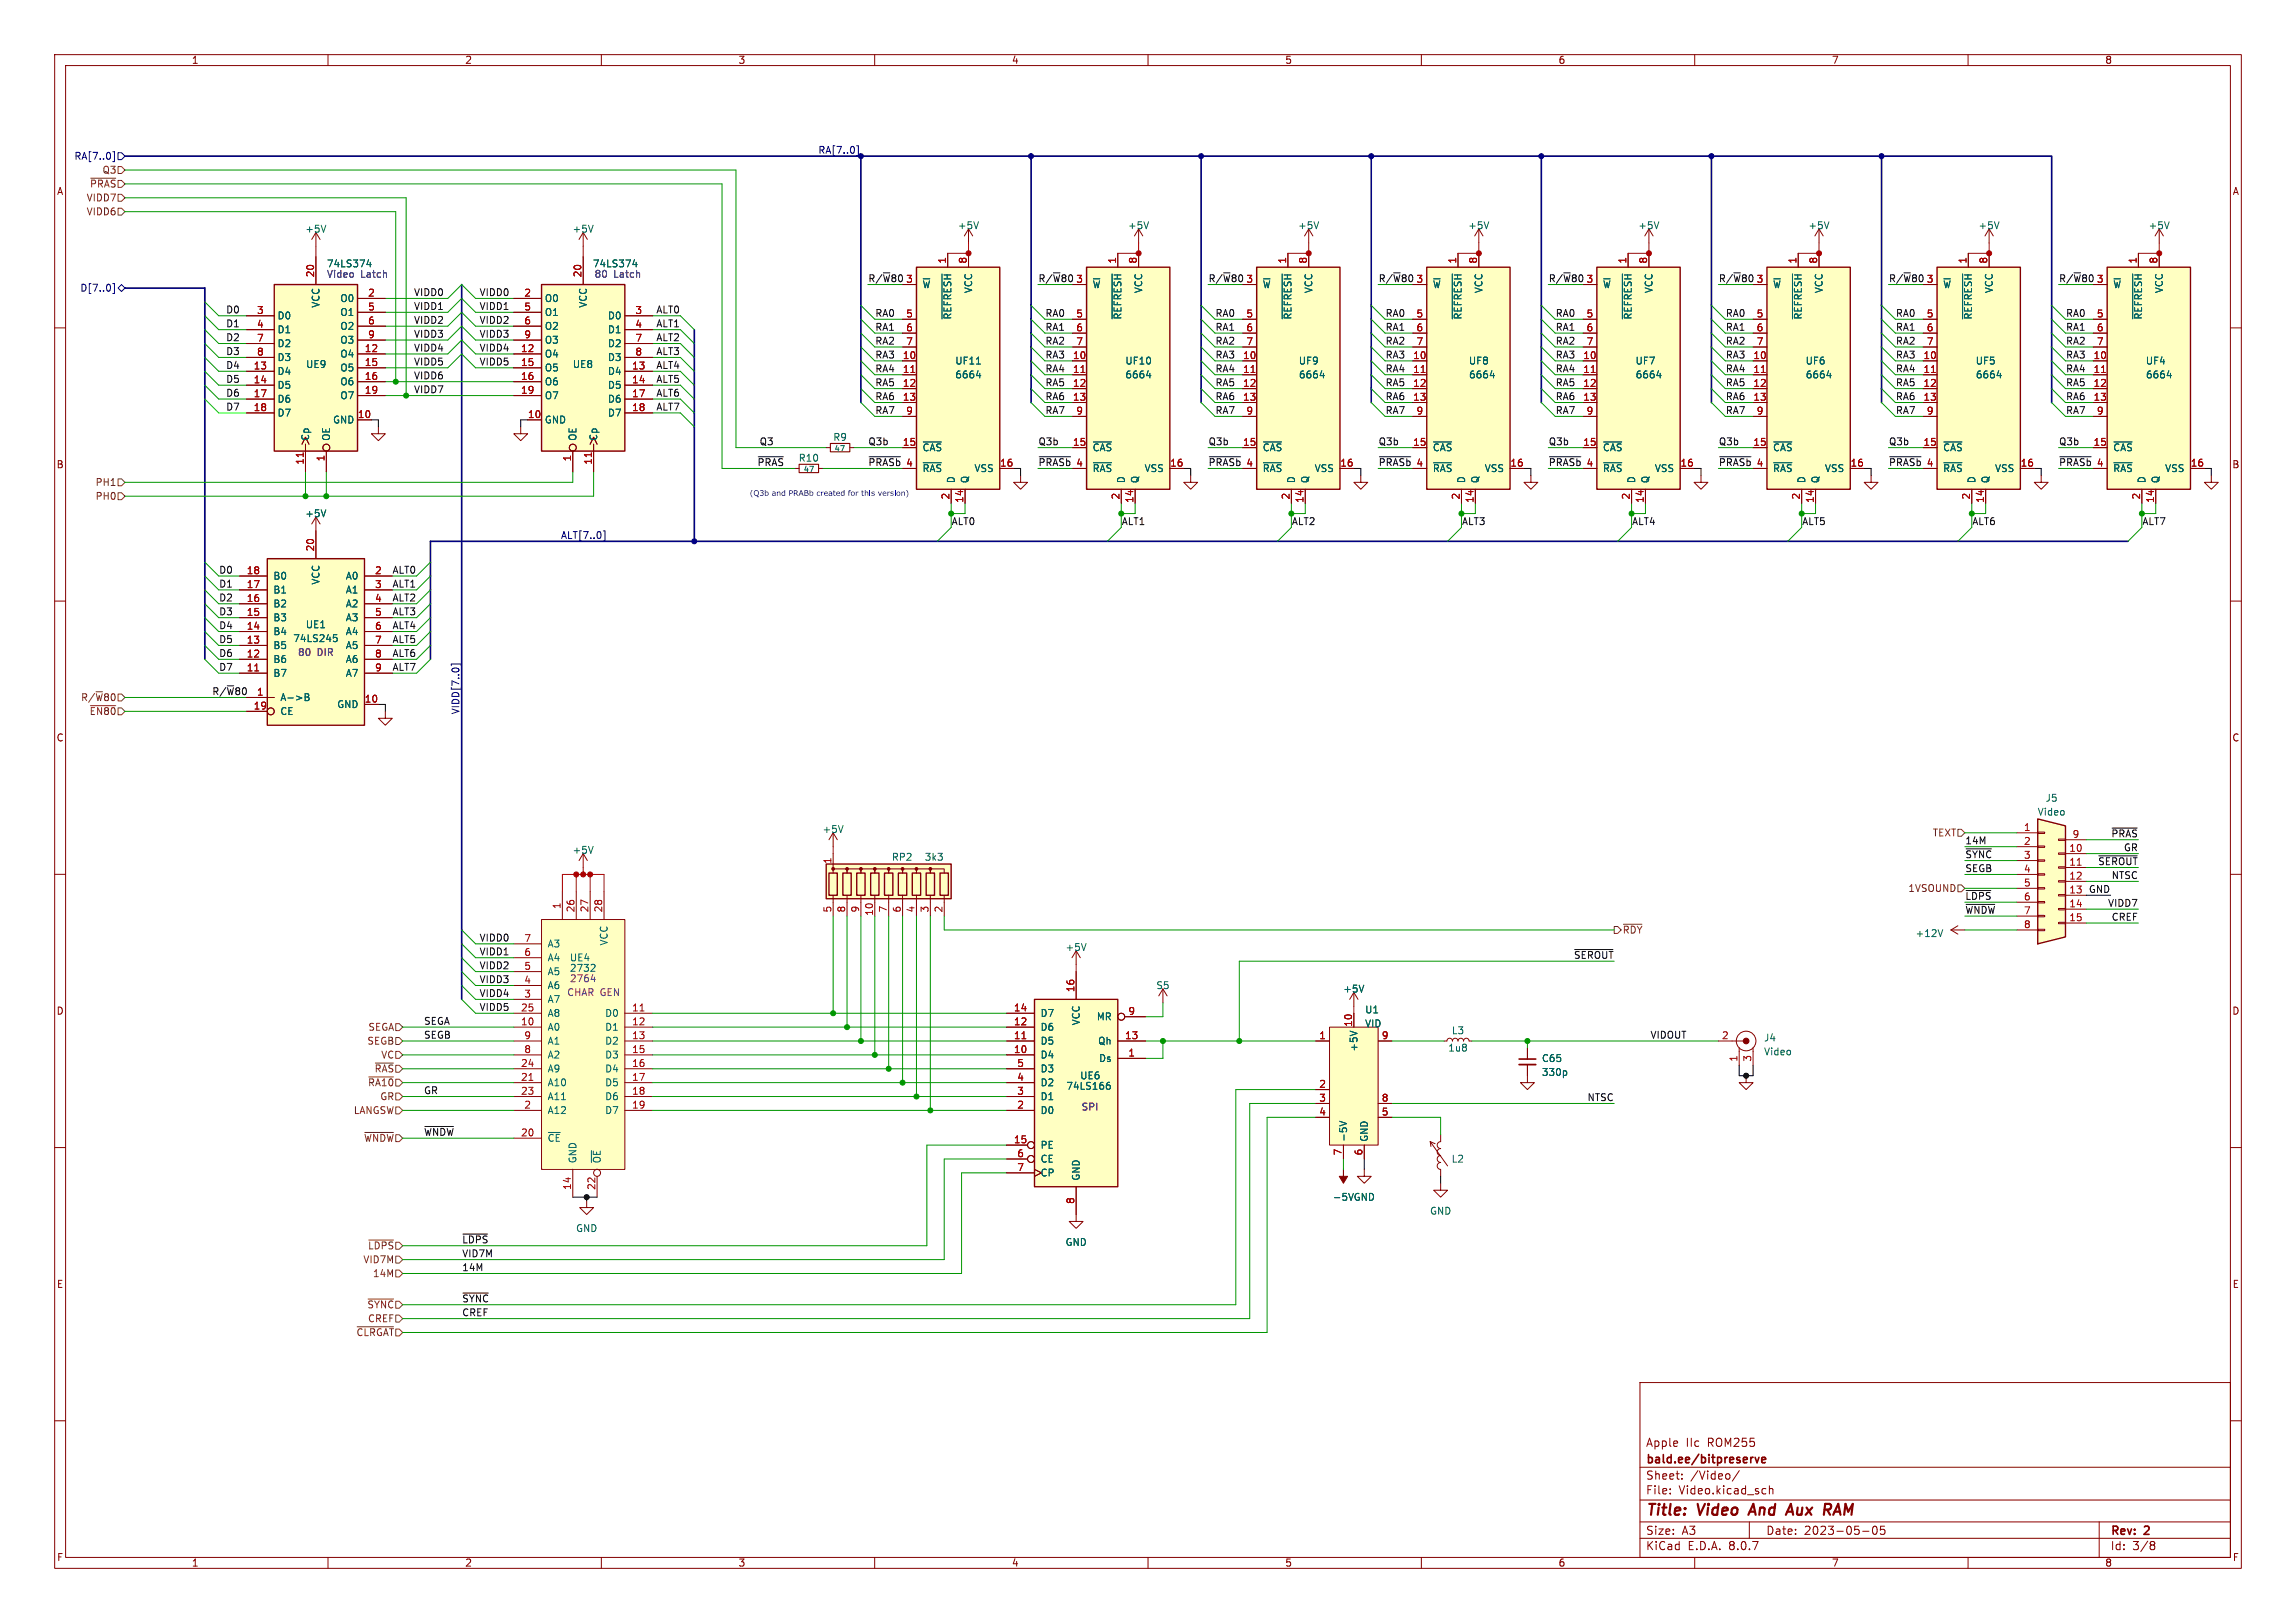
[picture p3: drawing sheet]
<svg xmlns="http://www.w3.org/2000/svg" width="420mm" height="297mm" viewBox="0 0 420 297" stroke-linecap="round" stroke-linejoin="round" font-family="sans-serif">
<defs><g id="words">
<g font-size="2.8" fill="#840000">
<text x="301" y="277.9">Title:</text>
<text x="310.6" y="277.9">Video</text>
<text x="321" y="277.9">And</text>
<text x="328.6" y="277.9">Aux RAM</text>
</g>
<g font-size="2.1" fill="#840000">
<text x="301" y="268.2">bald.ee/bitpreserve</text>
<text x="301" y="265">Apple</text>
<text x="308.4" y="265">IIc</text>
<text x="312.4" y="265">ROM255</text>
<text x="301" y="273.7">File:</text>
<text x="301" y="271">Sheet:</text>
<text x="307.1" y="273.7">Video.kicad_sch</text>
<text x="309.2" y="271">/Video/</text>
<text x="301" y="281.1">Size:</text>
<text x="307.6" y="281.1">A3</text>
<text x="323" y="281.1">Date:</text>
<text x="330" y="281.1">2023-05-05</text>
<text x="386" y="281.3">Rev:</text>
<text x="392.4" y="281.3">2</text>
<text x="301" y="283.9">KiCad</text>
<text x="308.7" y="283.9">E.D.A.</text>
<text x="316.3" y="283.9">8.0.7</text>
<text x="386" y="283.9">Id:</text>
<text x="390.1" y="283.9">3/8</text>
</g>
<g font-size="1.8" fill="#840000">
<text x="35" y="11.9">1</text>
<text x="85" y="11.9">2</text>
<text x="135" y="11.9">3</text>
<text x="185" y="11.9">4</text>
<text x="235" y="11.9">5</text>
<text x="285" y="11.9">6</text>
<text x="335" y="11.9">7</text>
<text x="385" y="11.9">8</text>
<text x="10.3" y="35.9">A</text>
<text x="408.3" y="35.9">A</text>
<text x="10.3" y="85.9">B</text>
<text x="408.2" y="85.9">B</text>
<text x="10.3" y="135.9">C</text>
<text x="408.2" y="135.9">C</text>
<text x="10.3" y="185.9">D</text>
<text x="408.2" y="185.9">D</text>
<text x="10.3" y="235.9">E</text>
<text x="408.3" y="235.9">E</text>
<text x="10.3" y="285.9">F</text>
<text x="35" y="286.9">1</text>
<text x="85" y="286.9">2</text>
<text x="135" y="286.9">3</text>
<text x="185" y="286.9">4</text>
<text x="235" y="286.9">5</text>
<text x="285" y="286.9">6</text>
<text x="335" y="286.9">7</text>
<text x="385" y="286.9">8</text>
<text x="408.3" y="285.9">F</text>
</g>
<g font-size="1.8" fill="#000084">
<text x="13.5" y="29.4">RA[7..0]</text>
<text x="149.6" y="28.2">RA[7..0]</text>
<text x="14.6" y="53.6">D[7..0]</text>
<text x="102.5" y="98.7">ALT[7..0]</text>
<text x="84.1" y="130.8" transform="rotate(-90 84.1 130.8)">VIDD[7..0]</text>
</g>
<g font-size="1.8" fill="#725600">
<text x="16.4" y="34.5">~{PRAS}</text>
<text x="18.7" y="32">Q3</text>
<text x="15.8" y="37.1">VIDD7</text>
<text x="15.8" y="39.6">VIDD6</text>
<text x="17.4" y="89.1">PH1</text>
<text x="17.4" y="91.7">PH0</text>
<text x="14.7" y="128.5">R/~{W}80</text>
<text x="16.3" y="131">~{EN80}</text>
<text x="353.5" y="153.3">TEXT</text>
<text x="349" y="163.4">1VSOUND</text>
<text x="296.7" y="171">~{RDY}</text>
<text x="67.1" y="191.4">SEGB</text>
<text x="67.3" y="188.8">SEGA</text>
<text x="68.4" y="196.4">~{RAS}</text>
<text x="69.6" y="193.9">VC</text>
<text x="67.2" y="199">~{RA10}</text>
<text x="69.5" y="201.5">GR</text>
<text x="64.6" y="204.1">LANGSW</text>
<text x="66.5" y="209.1">~{WNDW}</text>
<text x="66.4" y="231.4">VID7M</text>
<text x="67.2" y="228.8">~{LDPS}</text>
<text x="68.1" y="233.9">14M</text>
<text x="67.1" y="239.6">~{SYNC}</text>
<text x="65.1" y="244.7">~{CLRGAT}</text>
<text x="67.2" y="242.2">CREF</text>
</g>
<g font-size="1.8" fill="#006464">
<text x="55.7" y="42.8">+5V</text>
<text x="104.6" y="42.8">+5V</text>
<text x="175.1" y="42.1">+5V</text>
<text x="206.2" y="42.1">+5V</text>
<text x="237.4" y="42.1">+5V</text>
<text x="268.5" y="42.1">+5V</text>
<text x="299.6" y="42.1">+5V</text>
<text x="330.7" y="42.1">+5V</text>
<text x="361.8" y="42.1">+5V</text>
<text x="392.9" y="42.1">+5V</text>
<text x="59.7" y="49.1">74LS374</text>
<text x="108.3" y="49.1">74LS374</text>
<text x="168.7" y="52.9">~{W}</text>
<text x="178" y="53.7" transform="rotate(-90 178 53.7)">VCC</text>
<text x="199.8" y="52.9">~{W}</text>
<text x="209.1" y="53.7" transform="rotate(-90 209.1 53.7)">VCC</text>
<text x="230.9" y="52.9">~{W}</text>
<text x="240.3" y="53.7" transform="rotate(-90 240.3 53.7)">VCC</text>
<text x="262" y="52.9">~{W}</text>
<text x="271.4" y="53.7" transform="rotate(-90 271.4 53.7)">VCC</text>
<text x="293.1" y="52.9">~{W}</text>
<text x="302.5" y="53.7" transform="rotate(-90 302.5 53.7)">VCC</text>
<text x="324.2" y="52.9">~{W}</text>
<text x="333.6" y="53.7" transform="rotate(-90 333.6 53.7)">VCC</text>
<text x="355.3" y="52.9">~{W}</text>
<text x="364.7" y="53.7" transform="rotate(-90 364.7 53.7)">VCC</text>
<text x="386.5" y="52.9">~{W}</text>
<text x="395.8" y="53.7" transform="rotate(-90 395.8 53.7)">VCC</text>
<text x="50.7" y="58.6">D0</text>
<text x="58.6" y="56.4" transform="rotate(-90 58.6 56.4)">VCC</text>
<text x="62.2" y="55.5">O0</text>
<text x="62.2" y="58">O1</text>
<text x="99.6" y="55.5">O0</text>
<text x="99.6" y="58">O1</text>
<text x="107.5" y="56.4" transform="rotate(-90 107.5 56.4)">VCC</text>
<text x="111.1" y="58.6">D0</text>
<text x="174.2" y="58.6" transform="rotate(-90 174.2 58.6)">~{REFRESH}</text>
<text x="205.3" y="58.6" transform="rotate(-90 205.3 58.6)">~{REFRESH}</text>
<text x="236.4" y="58.6" transform="rotate(-90 236.4 58.6)">~{REFRESH}</text>
<text x="267.6" y="58.6" transform="rotate(-90 267.6 58.6)">~{REFRESH}</text>
<text x="298.7" y="58.6" transform="rotate(-90 298.7 58.6)">~{REFRESH}</text>
<text x="329.8" y="58.6" transform="rotate(-90 329.8 58.6)">~{REFRESH}</text>
<text x="360.9" y="58.6" transform="rotate(-90 360.9 58.6)">~{REFRESH}</text>
<text x="392" y="58.6" transform="rotate(-90 392 58.6)">~{REFRESH}</text>
<text x="50.7" y="61.2">D1</text>
<text x="50.7" y="63.7">D2</text>
<text x="62.2" y="65.6">O4</text>
<text x="62.2" y="60.6">O2</text>
<text x="62.2" y="63.1">O3</text>
<text x="99.6" y="65.6">O4</text>
<text x="99.6" y="60.6">O2</text>
<text x="99.6" y="63.1">O3</text>
<text x="111.1" y="61.2">D1</text>
<text x="111.1" y="63.7">D2</text>
<text x="50.7" y="68.8">D4</text>
<text x="50.7" y="71.3">D5</text>
<text x="50.7" y="66.3">D3</text>
<text x="55.9" y="67.5">UE9</text>
<text x="62.2" y="68.2">O5</text>
<text x="62.2" y="70.7">O6</text>
<text x="99.6" y="68.2">O5</text>
<text x="99.6" y="70.7">O6</text>
<text x="104.7" y="67.5">UE8</text>
<text x="111.1" y="68.8">D4</text>
<text x="111.1" y="71.3">D5</text>
<text x="111.1" y="66.3">D3</text>
<text x="174.6" y="66.9">UF11</text>
<text x="174.6" y="69.4">6664</text>
<text x="205.8" y="66.9">UF10</text>
<text x="205.8" y="69.4">6664</text>
<text x="237.5" y="66.9">UF9</text>
<text x="237.5" y="69.4">6664</text>
<text x="268.6" y="66.9">UF8</text>
<text x="268.6" y="69.4">6664</text>
<text x="299.1" y="66.9">UF7</text>
<text x="299.1" y="69.4">6664</text>
<text x="330.2" y="66.9">UF6</text>
<text x="330.2" y="69.4">6664</text>
<text x="361.3" y="66.9">UF5</text>
<text x="361.3" y="69.4">6664</text>
<text x="392.4" y="66.9">UF4</text>
<text x="392.4" y="69.4">6664</text>
<text x="50.7" y="73.9">D6</text>
<text x="50.7" y="76.4">D7</text>
<text x="60.8" y="77.7">GND</text>
<text x="62.2" y="73.3">O7</text>
<text x="99.6" y="77.7">GND</text>
<text x="99.6" y="73.3">O7</text>
<text x="111.1" y="73.9">D6</text>
<text x="111.1" y="76.4">D7</text>
<text x="56.7" y="80.8" transform="rotate(-90 56.7 80.8)">Cp</text>
<text x="60.6" y="80.8" transform="rotate(-90 60.6 80.8)">OE</text>
<text x="105.6" y="80.8" transform="rotate(-90 105.6 80.8)">OE</text>
<text x="109.4" y="80.8" transform="rotate(-90 109.4 80.8)">Cp</text>
<text x="152.3" y="80.9">R9</text>
<text x="168.7" y="82.8">~{CAS}</text>
<text x="199.8" y="82.8">~{CAS}</text>
<text x="230.9" y="82.8">~{CAS}</text>
<text x="262" y="82.8">~{CAS}</text>
<text x="293.1" y="82.8">~{CAS}</text>
<text x="324.2" y="82.8">~{CAS}</text>
<text x="355.3" y="82.8">~{CAS}</text>
<text x="386.5" y="82.8">~{CAS}</text>
<text x="146" y="84.7">R10</text>
<text x="168.7" y="86.6">~{RAS}</text>
<text x="174.9" y="88.5" transform="rotate(-90 174.9 88.5)">D</text>
<text x="177.4" y="88.5" transform="rotate(-90 177.4 88.5)">Q</text>
<text x="178.2" y="86.6">VSS</text>
<text x="199.8" y="86.6">~{RAS}</text>
<text x="206" y="88.5" transform="rotate(-90 206 88.5)">D</text>
<text x="208.5" y="88.5" transform="rotate(-90 208.5 88.5)">Q</text>
<text x="209.3" y="86.6">VSS</text>
<text x="230.9" y="86.6">~{RAS}</text>
<text x="237.1" y="88.5" transform="rotate(-90 237.1 88.5)">D</text>
<text x="239.6" y="88.5" transform="rotate(-90 239.6 88.5)">Q</text>
<text x="240.4" y="86.6">VSS</text>
<text x="262" y="86.6">~{RAS}</text>
<text x="268.2" y="88.5" transform="rotate(-90 268.2 88.5)">D</text>
<text x="270.7" y="88.5" transform="rotate(-90 270.7 88.5)">Q</text>
<text x="271.5" y="86.6">VSS</text>
<text x="293.1" y="86.6">~{RAS}</text>
<text x="299.3" y="88.5" transform="rotate(-90 299.3 88.5)">D</text>
<text x="301.9" y="88.5" transform="rotate(-90 301.9 88.5)">Q</text>
<text x="302.6" y="86.6">VSS</text>
<text x="324.2" y="86.6">~{RAS}</text>
<text x="330.4" y="88.5" transform="rotate(-90 330.4 88.5)">D</text>
<text x="333" y="88.5" transform="rotate(-90 333 88.5)">Q</text>
<text x="333.7" y="86.6">VSS</text>
<text x="355.3" y="86.6">~{RAS}</text>
<text x="361.5" y="88.5" transform="rotate(-90 361.5 88.5)">D</text>
<text x="364.1" y="88.5" transform="rotate(-90 364.1 88.5)">Q</text>
<text x="364.8" y="86.6">VSS</text>
<text x="386.5" y="86.6">~{RAS}</text>
<text x="392.7" y="88.5" transform="rotate(-90 392.7 88.5)">D</text>
<text x="395.2" y="88.5" transform="rotate(-90 395.2 88.5)">Q</text>
<text x="396" y="86.6">VSS</text>
<text x="55.7" y="94.8">+5V</text>
<text x="49.9" y="106.3">B0</text>
<text x="58.6" y="107.1" transform="rotate(-90 58.6 107.1)">VCC</text>
<text x="63.2" y="106.3">A0</text>
<text x="49.9" y="113.9">B3</text>
<text x="49.9" y="111.4">B2</text>
<text x="49.9" y="108.8">B1</text>
<text x="63.2" y="108.8">A1</text>
<text x="63.2" y="111.4">A2</text>
<text x="63.2" y="113.9">A3</text>
<text x="49.9" y="119">B5</text>
<text x="49.9" y="116.4">B4</text>
<text x="53.5" y="117.7">74LS245</text>
<text x="55.8" y="115.2">UE1</text>
<text x="63.2" y="116.4">A4</text>
<text x="63.2" y="119">A5</text>
<text x="49.9" y="124.1">B7</text>
<text x="49.9" y="121.5">B6</text>
<text x="63.2" y="121.5">A6</text>
<text x="63.2" y="124.1">A7</text>
<text x="51.2" y="128.5">A-&gt;B</text>
<text x="51.2" y="131">CE</text>
<text x="61.6" y="129.8">GND</text>
<text x="372.6" y="149.5">Video</text>
<text x="374.1" y="146.9">J5</text>
<text x="150.4" y="152.6">+5V</text>
<text x="104.6" y="156.4">+5V</text>
<text x="163" y="157.7">RP2</text>
<text x="169.1" y="157.7">3k3</text>
<text x="100.1" y="173.6">A3</text>
<text x="111.4" y="173.1" transform="rotate(-90 111.4 173.1)">VCC</text>
<text x="350.3" y="171.7">+12V</text>
<text x="100.1" y="178.7">A5</text>
<text x="100.1" y="176.1">A4</text>
<text x="104.1" y="176.1">UE4</text>
<text x="194.8" y="174.2">+5V</text>
<text x="100.1" y="183.7">A7</text>
<text x="100.1" y="181.2">A6</text>
<text x="211.4" y="181.2">S5</text>
<text x="245.6" y="181.8">+5V</text>
<text x="249.6" y="185.6">U1</text>
<text x="100.1" y="186.3">A8</text>
<text x="100.1" y="188.8">A0</text>
<text x="100.1" y="191.4">A1</text>
<text x="110.6" y="186.3">D0</text>
<text x="110.6" y="188.8">D1</text>
<text x="110.6" y="191.4">D2</text>
<text x="190.2" y="191.4">D5</text>
<text x="190.2" y="188.8">D6</text>
<text x="190.2" y="186.3">D7</text>
<text x="197.7" y="187.7" transform="rotate(-90 197.7 187.7)">VCC</text>
<text x="200.5" y="186.9">MR</text>
<text x="200.8" y="191.4">Qh</text>
<text x="249.6" y="188.2">VID</text>
<text x="265.5" y="189.5">L3</text>
<text x="322.6" y="190.8">J4</text>
<text x="100.1" y="196.4">A9</text>
<text x="100.1" y="193.9">A2</text>
<text x="110.6" y="193.9">D3</text>
<text x="110.6" y="196.4">D4</text>
<text x="190.2" y="193.9">D4</text>
<text x="190.2" y="196.4">D3</text>
<text x="197.5" y="197.7">UE6</text>
<text x="201" y="194.5">Ds</text>
<text x="248.5" y="192.5" transform="rotate(-90 248.5 192.5)">+5V</text>
<text x="264.8" y="192.6">1u8</text>
<text x="281.9" y="197.1">330p</text>
<text x="281.9" y="194.5">C65</text>
<text x="322.6" y="193.3">Video</text>
<text x="100.1" y="199">A10</text>
<text x="100.1" y="201.5">A11</text>
<text x="110.6" y="199">D5</text>
<text x="110.6" y="201.5">D6</text>
<text x="190.2" y="201.5">D1</text>
<text x="190.2" y="199">D2</text>
<text x="195" y="199.6">74LS166</text>
<text x="100.1" y="209.1">~{CE}</text>
<text x="100.1" y="204.1">A12</text>
<text x="110.6" y="204.1">D7</text>
<text x="190.2" y="204.1">D0</text>
<text x="246.6" y="209" transform="rotate(-90 246.6 209)">-5V</text>
<text x="250.4" y="209" transform="rotate(-90 250.4 209)">GND</text>
<text x="105.6" y="213" transform="rotate(-90 105.6 213)">GND</text>
<text x="110.1" y="213" transform="rotate(-90 110.1 213)">~{OE}</text>
<text x="190.2" y="210.4">PE</text>
<text x="190.2" y="213">CE</text>
<text x="190.2" y="215.5">CP</text>
<text x="265.4" y="213">L2</text>
<text x="197.7" y="216.2" transform="rotate(-90 197.7 216.2)">GND</text>
<text x="243.7" y="219.9">-5V GND</text>
<text x="105.3" y="225.7">GND</text>
<text x="261.5" y="222.5">GND</text>
<text x="194.8" y="228.2">GND</text>
</g>
<g font-size="1.8" fill="#a90000">
<text x="57.5" y="50.8" transform="rotate(-90 57.5 50.8)">20</text>
<text x="106.4" y="50.8" transform="rotate(-90 106.4 50.8)">20</text>
<text x="165.7" y="51.8">3</text>
<text x="173.1" y="48.3" transform="rotate(-90 173.1 48.3)">1</text>
<text x="176.9" y="48.3" transform="rotate(-90 176.9 48.3)">8</text>
<text x="196.8" y="51.8">3</text>
<text x="204.2" y="48.3" transform="rotate(-90 204.2 48.3)">1</text>
<text x="208" y="48.3" transform="rotate(-90 208 48.3)">8</text>
<text x="227.9" y="51.8">3</text>
<text x="235.3" y="48.3" transform="rotate(-90 235.3 48.3)">1</text>
<text x="239.1" y="48.3" transform="rotate(-90 239.1 48.3)">8</text>
<text x="259" y="51.8">3</text>
<text x="266.4" y="48.3" transform="rotate(-90 266.4 48.3)">1</text>
<text x="270.3" y="48.3" transform="rotate(-90 270.3 48.3)">8</text>
<text x="290.1" y="51.8">3</text>
<text x="297.6" y="48.3" transform="rotate(-90 297.6 48.3)">1</text>
<text x="301.4" y="48.3" transform="rotate(-90 301.4 48.3)">8</text>
<text x="321.2" y="51.8">3</text>
<text x="328.7" y="48.3" transform="rotate(-90 328.7 48.3)">1</text>
<text x="332.5" y="48.3" transform="rotate(-90 332.5 48.3)">8</text>
<text x="352.4" y="51.8">3</text>
<text x="359.8" y="48.3" transform="rotate(-90 359.8 48.3)">1</text>
<text x="363.6" y="48.3" transform="rotate(-90 363.6 48.3)">8</text>
<text x="383.5" y="51.8">3</text>
<text x="390.9" y="48.3" transform="rotate(-90 390.9 48.3)">1</text>
<text x="394.7" y="48.3" transform="rotate(-90 394.7 48.3)">8</text>
<text x="46.9" y="57.5">3</text>
<text x="67.2" y="54.4">2</text>
<text x="67.2" y="56.9">5</text>
<text x="67.2" y="59.4">6</text>
<text x="95.8" y="54.4">2</text>
<text x="95.8" y="56.9">5</text>
<text x="95.8" y="59.4">6</text>
<text x="116.1" y="57.5">3</text>
<text x="165.7" y="58.2">5</text>
<text x="196.8" y="58.2">5</text>
<text x="227.9" y="58.2">5</text>
<text x="259" y="58.2">5</text>
<text x="290.1" y="58.2">5</text>
<text x="321.2" y="58.2">5</text>
<text x="352.4" y="58.2">5</text>
<text x="383.5" y="58.2">5</text>
<text x="46.9" y="60.1">4</text>
<text x="46.9" y="62.6">7</text>
<text x="46.9" y="65.2">8</text>
<text x="66.6" y="64.5">12</text>
<text x="67.2" y="62">9</text>
<text x="95.2" y="64.5">12</text>
<text x="95.8" y="62">9</text>
<text x="116.1" y="60.1">4</text>
<text x="116.1" y="62.6">7</text>
<text x="116.1" y="65.2">8</text>
<text x="165.1" y="65.8">10</text>
<text x="165.7" y="60.7">6</text>
<text x="165.7" y="63.2">7</text>
<text x="196.2" y="65.8">10</text>
<text x="196.8" y="60.7">6</text>
<text x="196.8" y="63.2">7</text>
<text x="227.3" y="65.8">10</text>
<text x="227.9" y="60.7">6</text>
<text x="227.9" y="63.2">7</text>
<text x="258.4" y="65.8">10</text>
<text x="259" y="60.7">6</text>
<text x="259" y="63.2">7</text>
<text x="289.5" y="65.8">10</text>
<text x="290.1" y="60.7">6</text>
<text x="290.1" y="63.2">7</text>
<text x="320.6" y="65.8">10</text>
<text x="321.2" y="60.7">6</text>
<text x="321.2" y="63.2">7</text>
<text x="351.7" y="65.8">10</text>
<text x="352.4" y="60.7">6</text>
<text x="352.4" y="63.2">7</text>
<text x="382.9" y="65.8">10</text>
<text x="383.5" y="60.7">6</text>
<text x="383.5" y="63.2">7</text>
<text x="46.3" y="67.7">13</text>
<text x="46.3" y="70.2">14</text>
<text x="66.6" y="67.1">15</text>
<text x="66.6" y="69.6">16</text>
<text x="95.2" y="67.1">15</text>
<text x="95.2" y="69.6">16</text>
<text x="115.5" y="67.7">13</text>
<text x="115.5" y="70.2">14</text>
<text x="165.1" y="68.3">11</text>
<text x="165.1" y="70.9">12</text>
<text x="196.2" y="68.3">11</text>
<text x="196.2" y="70.9">12</text>
<text x="227.3" y="68.3">11</text>
<text x="227.3" y="70.9">12</text>
<text x="258.4" y="68.3">11</text>
<text x="258.4" y="70.9">12</text>
<text x="289.5" y="68.3">11</text>
<text x="289.5" y="70.9">12</text>
<text x="320.6" y="68.3">11</text>
<text x="320.6" y="70.9">12</text>
<text x="351.7" y="68.3">11</text>
<text x="351.7" y="70.9">12</text>
<text x="382.9" y="68.3">11</text>
<text x="382.9" y="70.9">12</text>
<text x="46.3" y="72.8">17</text>
<text x="46.3" y="75.3">18</text>
<text x="65.4" y="76.6">10</text>
<text x="66.6" y="72.1">19</text>
<text x="95.2" y="72.1">19</text>
<text x="96.5" y="76.6">10</text>
<text x="115.5" y="72.8">17</text>
<text x="115.5" y="75.3">18</text>
<text x="165.1" y="73.4">13</text>
<text x="165.7" y="75.9">9</text>
<text x="196.2" y="73.4">13</text>
<text x="196.8" y="75.9">9</text>
<text x="227.3" y="73.4">13</text>
<text x="227.9" y="75.9">9</text>
<text x="258.4" y="73.4">13</text>
<text x="259" y="75.9">9</text>
<text x="289.5" y="73.4">13</text>
<text x="290.1" y="75.9">9</text>
<text x="320.6" y="73.4">13</text>
<text x="321.2" y="75.9">9</text>
<text x="351.7" y="73.4">13</text>
<text x="352.4" y="75.9">9</text>
<text x="382.9" y="73.4">13</text>
<text x="383.5" y="75.9">9</text>
<text x="165.1" y="81.7">15</text>
<text x="196.2" y="81.7">15</text>
<text x="227.3" y="81.7">15</text>
<text x="258.4" y="81.7">15</text>
<text x="289.5" y="81.7">15</text>
<text x="320.6" y="81.7">15</text>
<text x="351.7" y="81.7">15</text>
<text x="382.9" y="81.7">15</text>
<text x="55.6" y="85.1" transform="rotate(-90 55.6 85.1)">11</text>
<text x="59.4" y="84.5" transform="rotate(-90 59.4 84.5)">1</text>
<text x="104.5" y="84.5" transform="rotate(-90 104.5 84.5)">1</text>
<text x="108.3" y="85.1" transform="rotate(-90 108.3 85.1)">11</text>
<text x="165.7" y="85.5">4</text>
<text x="182.8" y="85.5">16</text>
<text x="196.8" y="85.5">4</text>
<text x="214" y="85.5">16</text>
<text x="227.9" y="85.5">4</text>
<text x="245.1" y="85.5">16</text>
<text x="259" y="85.5">4</text>
<text x="276.2" y="85.5">16</text>
<text x="290.1" y="85.5">4</text>
<text x="307.3" y="85.5">16</text>
<text x="321.2" y="85.5">4</text>
<text x="338.4" y="85.5">16</text>
<text x="352.4" y="85.5">4</text>
<text x="369.5" y="85.5">16</text>
<text x="383.5" y="85.5">4</text>
<text x="400.6" y="85.5">16</text>
<text x="173.7" y="91.5" transform="rotate(-90 173.7 91.5)">2</text>
<text x="176.3" y="92.1" transform="rotate(-90 176.3 92.1)">14</text>
<text x="204.9" y="91.5" transform="rotate(-90 204.9 91.5)">2</text>
<text x="207.4" y="92.1" transform="rotate(-90 207.4 92.1)">14</text>
<text x="236" y="91.5" transform="rotate(-90 236 91.5)">2</text>
<text x="238.5" y="92.1" transform="rotate(-90 238.5 92.1)">14</text>
<text x="267.1" y="91.5" transform="rotate(-90 267.1 91.5)">2</text>
<text x="269.6" y="92.1" transform="rotate(-90 269.6 92.1)">14</text>
<text x="298.2" y="91.5" transform="rotate(-90 298.2 91.5)">2</text>
<text x="300.7" y="92.1" transform="rotate(-90 300.7 92.1)">14</text>
<text x="329.3" y="91.5" transform="rotate(-90 329.3 91.5)">2</text>
<text x="331.9" y="92.1" transform="rotate(-90 331.9 92.1)">14</text>
<text x="360.4" y="91.5" transform="rotate(-90 360.4 91.5)">2</text>
<text x="363" y="92.1" transform="rotate(-90 363 92.1)">14</text>
<text x="391.5" y="91.5" transform="rotate(-90 391.5 91.5)">2</text>
<text x="394.1" y="92.1" transform="rotate(-90 394.1 92.1)">14</text>
<text x="57.5" y="101" transform="rotate(-90 57.5 101)">20</text>
<text x="45" y="107.7">17</text>
<text x="45" y="105.2">18</text>
<text x="68.5" y="105.2">2</text>
<text x="68.5" y="107.7">3</text>
<text x="45" y="112.8">15</text>
<text x="45" y="110.2">16</text>
<text x="68.5" y="110.2">4</text>
<text x="68.5" y="112.8">5</text>
<text x="45" y="117.9">13</text>
<text x="45" y="115.3">14</text>
<text x="68.5" y="115.3">6</text>
<text x="68.5" y="117.9">7</text>
<text x="45" y="122.9">11</text>
<text x="45" y="120.4">12</text>
<text x="68.5" y="120.4">8</text>
<text x="68.5" y="122.9">9</text>
<text x="46.3" y="129.9">19</text>
<text x="46.9" y="127.4">1</text>
<text x="66.6" y="128.7">10</text>
<text x="370.1" y="152.1">1</text>
<text x="370.1" y="154.7">2</text>
<text x="378.4" y="156">10</text>
<text x="379" y="153.4">9</text>
<text x="152.1" y="158.2" transform="rotate(-90 152.1 158.2)">1</text>
<text x="370.1" y="157.2">3</text>
<text x="370.1" y="159.8">4</text>
<text x="378.4" y="158.5">11</text>
<text x="378.4" y="161">12</text>
<text x="102.6" y="166.4" transform="rotate(-90 102.6 166.4)">1</text>
<text x="105.2" y="167" transform="rotate(-90 105.2 167)">26</text>
<text x="107.7" y="167" transform="rotate(-90 107.7 167)">27</text>
<text x="110.2" y="167" transform="rotate(-90 110.2 167)">28</text>
<text x="152.1" y="167.1" transform="rotate(-90 152.1 167.1)">5</text>
<text x="154.7" y="167.1" transform="rotate(-90 154.7 167.1)">8</text>
<text x="157.2" y="167.1" transform="rotate(-90 157.2 167.1)">9</text>
<text x="159.8" y="167.7" transform="rotate(-90 159.8 167.7)">10</text>
<text x="162.3" y="167.1" transform="rotate(-90 162.3 167.1)">7</text>
<text x="164.8" y="167.1" transform="rotate(-90 164.8 167.1)">6</text>
<text x="167.4" y="167.1" transform="rotate(-90 167.4 167.1)">4</text>
<text x="169.9" y="167.1" transform="rotate(-90 169.9 167.1)">3</text>
<text x="172.5" y="167.1" transform="rotate(-90 172.5 167.1)">2</text>
<text x="370.1" y="162.3">5</text>
<text x="370.1" y="164.8">6</text>
<text x="370.1" y="167.4">7</text>
<text x="378.4" y="163.6">13</text>
<text x="378.4" y="166.1">14</text>
<text x="95.8" y="172.5">7</text>
<text x="370.1" y="169.9">8</text>
<text x="378.4" y="168.7">15</text>
<text x="95.8" y="177.5">5</text>
<text x="95.8" y="175">6</text>
<text x="95.2" y="185.2">25</text>
<text x="95.8" y="182.6">3</text>
<text x="95.8" y="180.1">4</text>
<text x="115.5" y="185.2">11</text>
<text x="185.4" y="185.2">14</text>
<text x="196.6" y="181.7" transform="rotate(-90 196.6 181.7)">16</text>
<text x="206.3" y="185.8">9</text>
<text x="95.2" y="187.7">10</text>
<text x="95.8" y="190.2">9</text>
<text x="115.5" y="187.7">12</text>
<text x="115.5" y="190.2">13</text>
<text x="185.4" y="190.2">11</text>
<text x="185.4" y="187.7">12</text>
<text x="205.7" y="190.2">13</text>
<text x="241.2" y="190.2">1</text>
<text x="247.4" y="188" transform="rotate(-90 247.4 188)">10</text>
<text x="252.7" y="190.2">9</text>
<text x="314.9" y="190.2">2</text>
<text x="95.2" y="197.9">21</text>
<text x="95.2" y="195.3">24</text>
<text x="95.8" y="192.8">8</text>
<text x="115.5" y="192.8">15</text>
<text x="115.5" y="195.3">16</text>
<text x="115.5" y="197.9">17</text>
<text x="185.4" y="192.8">10</text>
<text x="186" y="197.9">4</text>
<text x="186" y="195.3">5</text>
<text x="206.3" y="193.4">1</text>
<text x="317.9" y="194.4" transform="rotate(-90 317.9 194.4)">1</text>
<text x="320.4" y="194.4" transform="rotate(-90 320.4 194.4)">3</text>
<text x="95.2" y="200.4">23</text>
<text x="95.8" y="202.9">2</text>
<text x="115.5" y="200.4">18</text>
<text x="115.5" y="202.9">19</text>
<text x="186" y="202.9">2</text>
<text x="186" y="200.4">3</text>
<text x="241.2" y="199.1">2</text>
<text x="241.2" y="201.7">3</text>
<text x="252.7" y="201.7">8</text>
<text x="95.2" y="208">20</text>
<text x="185.4" y="209.3">15</text>
<text x="241.2" y="204.2">4</text>
<text x="252.7" y="204.2">5</text>
<text x="186" y="211.8">6</text>
<text x="186" y="214.4">7</text>
<text x="245.5" y="211.5" transform="rotate(-90 245.5 211.5)">7</text>
<text x="249.3" y="211.5" transform="rotate(-90 249.3 211.5)">6</text>
<text x="104.5" y="217.8" transform="rotate(-90 104.5 217.8)">14</text>
<text x="109" y="217.8" transform="rotate(-90 109 217.8)">22</text>
<text x="196.6" y="220.4" transform="rotate(-90 196.6 220.4)">8</text>
</g>
<g font-size="1.8" fill="#840084">
<text x="59.7" y="51">Video</text>
<text x="66" y="51">Latch</text>
<text x="108.7" y="51">80</text>
<text x="112.3" y="51">Latch</text>
<text x="54.4" y="120.2">80</text>
<text x="58" y="120.2">DIR</text>
<text x="104.1" y="178">2732</text>
<text x="104.2" y="179.9">2764</text>
<text x="103.6" y="182.5">CHAR GEN</text>
<text x="197.7" y="203.4">SPI</text>
</g>
<g font-size="1.8" fill="#0f0f0f">
<text x="158.7" y="51.7">R/~{W}803</text>
<text x="189.9" y="51.7">R/~{W}803</text>
<text x="221" y="51.7">R/~{W}803</text>
<text x="252.1" y="51.7">R/~{W}803</text>
<text x="283.2" y="51.7">R/~{W}803</text>
<text x="314.3" y="51.7">R/~{W}803</text>
<text x="345.4" y="51.7">R/~{W}803</text>
<text x="376.6" y="51.7">R/~{W}803</text>
<text x="41.3" y="60">D1</text>
<text x="41.3" y="57.4">D0</text>
<text x="75.6" y="59.3">VIDD2</text>
<text x="75.6" y="56.8">VIDD1</text>
<text x="75.6" y="54.3">VIDD0</text>
<text x="87.6" y="56.8">VIDD1</text>
<text x="87.6" y="59.3">VIDD2</text>
<text x="87.6" y="54.3">VIDD0</text>
<text x="120" y="57.4">ALT0</text>
<text x="120" y="60">ALT1</text>
<text x="160" y="58.1">RA0</text>
<text x="191.1" y="58.1">RA0</text>
<text x="222.2" y="58.1">RA0</text>
<text x="253.4" y="58.1">RA0</text>
<text x="284.5" y="58.1">RA0</text>
<text x="315.6" y="58.1">RA0</text>
<text x="346.7" y="58.1">RA0</text>
<text x="377.8" y="58.1">RA0</text>
<text x="41.3" y="65.1">D3</text>
<text x="41.3" y="62.5">D2</text>
<text x="75.6" y="64.4">VIDD4</text>
<text x="75.6" y="61.9">VIDD3</text>
<text x="87.6" y="64.4">VIDD4</text>
<text x="87.6" y="61.9">VIDD3</text>
<text x="120" y="65.1">ALT3</text>
<text x="120" y="62.5">ALT2</text>
<text x="160" y="63.2">RA2</text>
<text x="160" y="65.7">RA3</text>
<text x="160" y="60.6">RA1</text>
<text x="191.1" y="65.7">RA3</text>
<text x="191.1" y="60.6">RA1</text>
<text x="191.1" y="63.2">RA2</text>
<text x="222.2" y="60.6">RA1</text>
<text x="222.2" y="65.7">RA3</text>
<text x="222.2" y="63.2">RA2</text>
<text x="253.4" y="63.2">RA2</text>
<text x="253.4" y="60.6">RA1</text>
<text x="253.4" y="65.7">RA3</text>
<text x="284.5" y="65.7">RA3</text>
<text x="284.5" y="60.6">RA1</text>
<text x="284.5" y="63.2">RA2</text>
<text x="315.6" y="63.2">RA2</text>
<text x="315.6" y="60.6">RA1</text>
<text x="315.6" y="65.7">RA3</text>
<text x="346.7" y="60.6">RA1</text>
<text x="346.7" y="65.7">RA3</text>
<text x="346.7" y="63.2">RA2</text>
<text x="377.8" y="65.7">RA3</text>
<text x="377.8" y="63.2">RA2</text>
<text x="377.8" y="60.6">RA1</text>
<text x="41.3" y="67.6">D4</text>
<text x="41.3" y="70.1">D5</text>
<text x="75.6" y="69.5">VIDD6</text>
<text x="75.6" y="67">VIDD5</text>
<text x="87.6" y="67">VIDD5</text>
<text x="120" y="70.1">ALT5</text>
<text x="120" y="67.6">ALT4</text>
<text x="160" y="70.8">RA5</text>
<text x="160" y="68.2">RA4</text>
<text x="191.1" y="70.8">RA5</text>
<text x="191.1" y="68.2">RA4</text>
<text x="222.2" y="70.8">RA5</text>
<text x="222.2" y="68.2">RA4</text>
<text x="253.4" y="68.2">RA4</text>
<text x="253.4" y="70.8">RA5</text>
<text x="284.5" y="68.2">RA4</text>
<text x="284.5" y="70.8">RA5</text>
<text x="315.6" y="70.8">RA5</text>
<text x="315.6" y="68.2">RA4</text>
<text x="346.7" y="68.2">RA4</text>
<text x="346.7" y="70.8">RA5</text>
<text x="377.8" y="68.2">RA4</text>
<text x="377.8" y="70.8">RA5</text>
<text x="41.3" y="75.2">D7</text>
<text x="41.3" y="72.7">D6</text>
<text x="75.6" y="72">VIDD7</text>
<text x="120" y="75.2">ALT7</text>
<text x="120" y="72.7">ALT6</text>
<text x="160" y="73.3">RA6</text>
<text x="160" y="75.9">RA7</text>
<text x="191.1" y="75.9">RA7</text>
<text x="191.1" y="73.3">RA6</text>
<text x="222.2" y="73.3">RA6</text>
<text x="222.2" y="75.9">RA7</text>
<text x="253.4" y="73.3">RA6</text>
<text x="253.4" y="75.9">RA7</text>
<text x="284.5" y="73.3">RA6</text>
<text x="284.5" y="75.9">RA7</text>
<text x="315.6" y="73.3">RA6</text>
<text x="315.6" y="75.9">RA7</text>
<text x="346.7" y="73.3">RA6</text>
<text x="346.7" y="75.9">RA7</text>
<text x="377.8" y="73.3">RA6</text>
<text x="377.8" y="75.9">RA7</text>
<text x="138.9" y="81.6">Q3</text>
<text x="158.7" y="81.6">Q3b</text>
<text x="189.9" y="81.6">Q3b</text>
<text x="221" y="81.6">Q3b</text>
<text x="252.1" y="81.6">Q3b</text>
<text x="283.2" y="81.6">Q3b</text>
<text x="314.3" y="81.6">Q3b</text>
<text x="345.4" y="81.6">Q3b</text>
<text x="376.6" y="81.6">Q3b</text>
<text x="138.5" y="85.4">~{PRAS}</text>
<text x="158.7" y="85.4">~{PRASb}</text>
<text x="189.9" y="85.4">~{PRASb}</text>
<text x="221" y="85.4">~{PRASb}</text>
<text x="252.1" y="85.4">~{PRASb}</text>
<text x="283.2" y="85.4">~{PRASb}</text>
<text x="314.3" y="85.4">~{PRASb}</text>
<text x="345.4" y="85.4">~{PRASb}</text>
<text x="376.6" y="85.4">~{PRASb}</text>
<text x="174" y="96.2">ALT0</text>
<text x="205.1" y="96.2">ALT1</text>
<text x="236.2" y="96.2">ALT2</text>
<text x="267.3" y="96.2">ALT3</text>
<text x="298.4" y="96.2">ALT4</text>
<text x="329.6" y="96.2">ALT5</text>
<text x="360.7" y="96.2">ALT6</text>
<text x="391.8" y="96.2">ALT7</text>
<text x="40" y="105.1">D0</text>
<text x="40" y="107.6">D1</text>
<text x="71.7" y="107.6">ALT1</text>
<text x="71.7" y="105.1">ALT0</text>
<text x="40" y="110.1">D2</text>
<text x="40" y="112.7">D3</text>
<text x="71.7" y="112.7">ALT3</text>
<text x="71.7" y="110.1">ALT2</text>
<text x="40" y="117.8">D5</text>
<text x="40" y="115.2">D4</text>
<text x="71.7" y="117.8">ALT5</text>
<text x="71.7" y="115.2">ALT4</text>
<text x="40" y="120.3">D6</text>
<text x="40" y="122.8">D7</text>
<text x="71.7" y="120.3">ALT6</text>
<text x="71.7" y="122.8">ALT7</text>
<text x="38.7" y="127.3">R/~{W}80</text>
<text x="359.4" y="154.6">14M</text>
<text x="386.1" y="153.3">~{PRAS}</text>
<text x="388.4" y="155.9">GR</text>
<text x="359.4" y="159.7">SEGB</text>
<text x="359.4" y="157.1">~{SYNC}</text>
<text x="383.7" y="158.4">~{SEROUT}</text>
<text x="386.2" y="160.9">NTSC</text>
<text x="359.4" y="167.3">~{WNDW}</text>
<text x="359.4" y="164.8">~{LDPS}</text>
<text x="382" y="163.5">GND</text>
<text x="385.5" y="166">VIDD7</text>
<text x="87.6" y="172.4">VIDD0</text>
<text x="386.2" y="168.6">CREF</text>
<text x="87.6" y="177.5">VIDD2</text>
<text x="87.6" y="174.9">VIDD1</text>
<text x="87.6" y="180">VIDD3</text>
<text x="287.8" y="175.5">~{SEROUT}</text>
<text x="87.6" y="182.5">VIDD4</text>
<text x="87.6" y="185.1">VIDD5</text>
<text x="77.5" y="187.6">SEGA</text>
<text x="77.5" y="190.2">SEGB</text>
<text x="301.8" y="190.2">VIDOUT</text>
<text x="77.5" y="200.3">GR</text>
<text x="290.3" y="201.6">NTSC</text>
<text x="77.5" y="207.9">~{WNDW}</text>
<text x="84.5" y="227.6">~{LDPS}</text>
<text x="84.5" y="230.2">VID7M</text>
<text x="84.5" y="232.7">14M</text>
<text x="84.5" y="238.4">~{SYNC}</text>
<text x="84.5" y="241">CREF</text>
</g>
<g font-size="1.4" fill="#006464">
<text x="152.5" y="82.8">47</text>
<text x="146.9" y="86.6">47</text>
</g>
<g font-size="1.4" fill="#0000c2">
<text x="137.2" y="90.9">(Q3b and PRABb created</text>
<text x="155.1" y="90.9">for this version)</text>
</g>
</g></defs>
<g fill="none" stroke="#840000" stroke-width=".18">
<path d="M10 10h400v277h-400zM12 12h396v273h-396zM60 10v2M110 10v2M160 10v2M210 10v2M260 10v2M310 10v2M360 10v2M10 60h2M408 60h2M10 110h2"/>
<path d="M408 110h2M10 160h2M408 160h2M10 210h2M408 210h2M300 253h108v32h-108zM10 260h2M300 278.5h108M300 274.5h108M300 268.5h108M305.5 273.2v.2M305.5 272.5v.1"/>
<path d="M307.7 270.5v.2M307.7 269.8v.1M318.2 269.1l-1.3 1.9M320 278.5v3M322.9 272.4l.1 .1M323 273.3l-.1 .1M323.7 271.9v1.5M323.7 272.5l.2-.1 .3 .1 .1 .9M342.7 279.4l.2-.1a.8 .8 0 0 1 .5 .7 .8 .8 0 0 1-.5 .8l-.2-.2-.2-.4zM344.7 279.3h-.7l-.1 .7 .3-.1h.5l.1 .2-.1 .5-.2 .2-.6-.2M384 278.5v6.5M408 260h2"/>
<path d="M60 285v2M110 285v2M160 285v2M210 285v2M260 285v2M300 281.5h108M310 285v2M340.7 280.2h1.2M360 285v2M393.6 282.1l.4 .1 .2 .2-.3 .3M393.6 282.7h.3M393.9 282.7l.2 .2 .1 .4-.2 .2-.4 .1"/>
</g>
<path d="M320.7 275.2l-.9 2M326.9 276.6h1M327.6 275.2l.4 2" fill="none" stroke="#840000" stroke-width=".4"/>
<path d="M321 266.7l.4 1 .4-1M322.3 267.2l.7-.2-.1-.2-.4-.1-.2 .2v.7h.6" fill="none" stroke="#840000" stroke-width=".3"/>
<path d="M189.2 182.9h15.3v34.3h-15.3z" fill="#ffffc2"/>
<path d="M189.2 182.9h15.3v34.3h-15.3z" fill="none" stroke="#840000" stroke-width=".25"/>
<g fill="none" stroke="#840000" stroke-width=".18">
<path d="M177.2 41.9l-.8 1.3M177.2 41.9v2.6M177.2 41.9l.7 1.3M196.8 174v2.5M196.8 177.8v5.1M196.8 174l-.7 1.3M196.8 174l.8 1.3M184.1 193h5.1M184.1 190.5h5.1M184.1 188h5.1M184.1 185.4h5.1M184.1 198.1h5.1"/>
<path d="M184.1 195.6h5.1M204.5 193.7h5M204.5 190.5h5M205.7 186.1h3.8M279.4 191.8v2M279.4 194.8v2.1M184.1 209.6h3.9M184.1 203.2h5.1M184.1 200.7h5.1M184.1 212.1h3.9M184.1 214.6h5.1M189.2 214l1.3 .6-1.3 .7"/>
<path d="M196.8 217.2v5"/>
<circle cx="205.1" cy="186.1" r=".63"/>
<circle cx="188.6" cy="212.1" r=".63"/>
<circle cx="188.6" cy="209.5" r=".63"/>
</g>
<path d="M186.9 190.1h.8" fill="none" stroke="#a90000" stroke-width=".18"/>
<path d="M179 40.6l-.4 1.3M198.7 172.7l-.5 1.2M202.5 198.6l.4-.1 .2 .3-.1 .5h-.5M203 198.1l-.4 .1M286.3 196l.3 .2v.4l-.3 .2" fill="none" stroke="#006464" stroke-width=".18"/>
<path d="M277.9 194.8h3" fill="none" stroke="#840000" stroke-width=".33"/>
<path d="M277.9 193.8h3" fill="none" stroke="#840000" stroke-width=".3"/>
<path d="M198.8 48.9h15.2v40.6h-15.2z" fill="#ffffc2"/>
<path d="M198.8 48.9h15.2v40.6h-15.2z" fill="none" stroke="#840000" stroke-width=".25"/>
<g fill="none" stroke="#840000" stroke-width=".18">
<path d="M196.2 52.1h2.6M196.2 58.4h2.6M204.5 46.4v2.5M208.3 46.4v2.5M196.2 66h2.6M196.2 68.6h2.6M196.2 71.1h2.6M196.2 73.7h2.6M196.2 61h2.6M196.2 63.5h2.6M196.2 76.2h2.6M196.2 81.9h2.6"/>
<path d="M196.2 85.7h2.6M205.1 89.5v2.6M207.6 89.5v2.6M214 85.7h2.5M152.4 152.4l-.8 1.3M152.4 152.4v2.5M152.4 152.4l.8 1.3"/>
</g>
<path d="M200 51h1.2M203.4 50.1v8.3M209.7 68.7h.8M210.3 68.3v.9M200 80.9h3.3M200 84.7h3.3M154.2 151.1l-.4 1.2" fill="none" stroke="#006464" stroke-width=".18"/>
<path d="M197.7 68.2h.8" fill="none" stroke="#a90000" stroke-width=".18"/>
<path d="M354.3 48.9h15.3v40.6h-15.3z" fill="#ffffc2"/>
<path d="M354.3 48.9h15.3v40.6h-15.3z" fill="none" stroke="#840000" stroke-width=".25"/>
<g fill="none" stroke="#840000" stroke-width=".18">
<path d="M106.7 42.5l-.8 1.3M106.7 42.5v2.6M106.7 42.5l.7 1.3M351.8 52.1h2.5M351.8 58.4h2.5M360 46.4v2.5M363.9 46.4v2.5M95.2 78.1v1.3h-1.2l1.2 1.2 1.3-1.2h-1.3M351.8 66h2.5M351.8 68.6h2.5M351.8 71.1h2.5M351.8 73.7h2.5"/>
<path d="M351.8 61h2.5M351.8 63.5h2.5M351.8 76.2h2.5M351.8 81.9h2.5M351.8 85.7h2.5M360.7 89.5v2.6M363.2 89.5v2.6M369.6 85.7h2.5"/>
</g>
<path d="M108.5 41.2l-.4 1.3M355.6 51h1.2M359 50.1v8.3M365.3 68.7h.8M365.9 68.3v.9M355.6 80.9h3.3M355.6 84.7h3.3" fill="none" stroke="#006464" stroke-width=".18"/>
<path d="M353.3 68.2h.7" fill="none" stroke="#a90000" stroke-width=".18"/>
<path d="M99.1 52.1h15.2v30.5h-15.2z" fill="#ffffc2"/>
<path d="M99.1 52.1h15.2v30.5h-15.2z" fill="none" stroke="#840000" stroke-width=".25"/>
<g fill="none" stroke="#840000" stroke-width=".18">
<path d="M94 54.6h5.1M94 57.2h5.1M94 59.7h5.1M106.7 47v5.1M114.3 57.8h5.1M94 64.8h5.1M94 67.3h5.1M94 69.9h5.1M94 72.4h5.1M94 62.2h5.1M96.5 76.8h2.6M114.3 67.9h5.1"/>
<path d="M114.3 70.5h5.1M114.3 73h5.1M114.3 75.6h5.1M114.3 60.3h5.1M114.3 62.9h5.1M114.3 65.4h5.1M104.8 82.6v3.8M108.6 81.3v5.1"/>
<circle cx="104.8" cy="81.9" r=".63"/>
</g>
<path d="M108.2 82.9v.7" fill="none" stroke="#a90000" stroke-width=".18"/>
<path d="M116.1 47.5l-.3 .9h.7M116.4 48v.8" fill="none" stroke="#006464" stroke-width=".18"/>
<path d="M151.1 158.1h22.9v6.4h-22.9z" fill="#ffffc2"/>
<path d="M151.1 158.1h22.9v6.4h-22.9zM151.6 159.8h1.6v4h-1.6zM154.2 159.8h1.5v4h-1.5zM156.7 159.8h1.5v4h-1.5zM159.3 159.8h1.5v4h-1.5zM161.8 159.8h1.5v4h-1.5zM164.3 159.8h1.6v4h-1.6zM166.9 159.8h1.5v4h-1.5zM169.4 159.8h1.5v4h-1.5zM172 159.8h1.5v4h-1.5z" fill="none" stroke="#840000" stroke-width=".25"/>
<g fill="#840000" stroke="#840000" stroke-width=".18">
<circle cx="152.4" cy="159" r=".25"/>
<circle cx="154.9" cy="159" r=".25"/>
<circle cx="157.5" cy="159" r=".25"/>
<circle cx="160" cy="159" r=".25"/>
<circle cx="162.6" cy="159" r=".25"/>
<circle cx="165.1" cy="159" r=".25"/>
<circle cx="167.6" cy="159" r=".25"/>
<circle cx="170.2" cy="159" r=".25"/>
</g>
<g fill="none" stroke="#840000" stroke-width=".18">
<path d="M239.4 41.9l-.8 1.3M239.4 41.9v2.6M239.4 41.9l.8 1.3M363.9 41.9l-.8 1.3M363.9 41.9v2.6M363.9 41.9l.7 1.3M152.4 159.8v-.8h2.5v.8v-.8h2.6v.8v-.8h2.5v.8v-.8h2.6v.8v-.8h2.5v.8v-.8h2.5v.8v-.8h2.6v.8v-.8h2.5v.8M152.4 156.2v2.6M152.4 163.8v3.8M154.9 163.8v3.8M157.5 163.8v3.8M160 163.8v3.8"/>
<path d="M162.6 163.8v3.8M165.1 163.8v3.8M167.6 163.8v3.8M170.2 163.8v3.8M172.7 163.8v3.8M212.7 181l-.7 1.2M212.7 181v2.5M212.7 181l.8 1.2M247.6 181.6l-.7 1.3M247.6 181.6v2.6M247.6 181.6l.8 1.3M264.2 190.5h.5l.1-.4 .4-.1 .3 .1 .2 .4 .1-.4 .4-.1 .4 .1 .1 .4 .1-.4 .4-.1 .4 .1 .1 .4 .2-.4 .3-.1 .4 .1 .1 .4h.5"/>
</g>
<path d="M241.2 40.6l-.4 1.3M365.7 40.6l-.5 1.3M249.5 180.3l-.5 1.3" fill="none" stroke="#006464" stroke-width=".18"/>
<path d="M261 48.9h15.2v40.6h-15.2z" fill="#ffffc2"/>
<path d="M261 48.9h15.2v40.6h-15.2z" fill="none" stroke="#840000" stroke-width=".25"/>
<g fill="none" stroke="#840000" stroke-width=".18">
<path d="M258.4 52.1h2.6M258.4 58.4h2.6M266.7 46.4v2.5M270.5 41.9v2.6M270.5 46.4v2.5M270.5 41.9l-.8 1.3M270.5 41.9l.8 1.3M258.4 66h2.6M258.4 68.6h2.6M258.4 71.1h2.6M258.4 73.7h2.6M258.4 61h2.6"/>
<path d="M258.4 63.5h2.6M258.4 76.2h2.6M217.8 87v1.3h1.3l-1.3 1.2-1.3-1.2h1.3M258.4 81.9h2.6M258.4 85.7h2.6M267.3 89.5v2.6M269.9 89.5v2.6M276.2 85.7h2.6M280 87v1.3h1.3l-1.3 1.2-1.2-1.2h1.2"/>
</g>
<path d="M262.2 51h1.2M265.7 50.1v8.3M272.3 40.6l-.4 1.3M272.6 68.7h.8M273.2 68.3v.9M262.2 80.9h3.3M262.2 84.7h3.3" fill="none" stroke="#006464" stroke-width=".18"/>
<path d="M260 68.2h.7" fill="none" stroke="#a90000" stroke-width=".18"/>
<path d="M167.6 48.9h15.3v40.6h-15.3z" fill="#ffffc2"/>
<path d="M167.6 48.9h15.3v40.6h-15.3z" fill="none" stroke="#840000" stroke-width=".25"/>
<g fill="none" stroke="#840000" stroke-width=".18">
<path d="M57.8 42.5l-.8 1.3M57.8 42.5v2.6M57.8 42.5l.7 1.3M165.1 52.1h2.5M165.1 58.4h2.5M173.4 46.4v2.5M177.2 46.4v2.5M208.3 41.9l-.8 1.3M208.3 41.9v2.6M208.3 41.9l.7 1.3M165.1 66h2.5M165.1 68.6h2.5"/>
<path d="M165.1 71.1h2.5M165.1 73.7h2.5M165.1 61h2.5M165.1 63.5h2.5M165.1 76.2h2.5M165.1 81.9h2.5M165.1 85.7h2.5M174 89.5v2.6M176.5 89.5v2.6M182.9 85.7h2.5"/>
</g>
<path d="M59.6 41.2l-.4 1.3M168.9 51h1.2M172.3 50.1v8.3M210.1 40.6l-.4 1.3M178.6 68.7h.8M178.6 66.6h.7M179.2 68.3v.9M168.9 80.9h3.3M168.9 84.7h3.3" fill="none" stroke="#006464" stroke-width=".18"/>
<path d="M166.6 68.2h.7" fill="none" stroke="#a90000" stroke-width=".18"/>
<path d="M243.2 188h8.9v21.6h-8.9z" fill="#ffffc2"/>
<path d="M248.9 87v1.3h1.3l-1.3 1.2-1.3-1.2h1.3M240.7 190.5h2.5M240.7 199.4h2.5M243.2 188h8.9v21.6h-8.9zM247.6 185.4v2.6M252.1 190.5h2.5M240.7 201.9h2.5M240.7 204.5h2.5M245.7 209.6v2.5M249.6 209.6v2.5M252.1 201.9h2.5M252.1 204.5h2.5" fill="none" stroke="#840000" stroke-width=".18"/>
<path d="M247 188.7l1.2 .4M245.1 205.2l1.2 .4-1.2 .4" fill="none" stroke="#006464" stroke-width=".18"/>
<path d="M292.1 48.9h15.2v40.6h-15.2z" fill="#ffffc2"/>
<path d="M292.1 48.9h15.2v40.6h-15.2z" fill="none" stroke="#840000" stroke-width=".25"/>
<g fill="none" stroke="#840000" stroke-width=".18">
<path d="M289.6 52.1h2.5M289.6 58.4h2.5M297.8 46.4v2.5M301.6 46.4v2.5M69.2 78.1v1.3h1.3l-1.3 1.2-1.3-1.2h1.3M289.6 66h2.5M289.6 68.6h2.5M289.6 71.1h2.5M289.6 73.7h2.5M289.6 61h2.5M289.6 63.5h2.5M289.6 76.2h2.5"/>
<path d="M289.6 81.9h2.5M289.6 85.7h2.5M298.4 89.5v2.6M301 89.5v2.6M307.3 85.7h2.6M249.6 214v1.3h1.2l-1.2 1.2-1.3-1.2h1.3"/>
</g>
<path d="M293.3 51h1.2M296.8 50.1v8.3M303.1 68.7h.8M303.7 68.3v.9M293.3 80.9h3.4M293.3 84.7h3.4" fill="none" stroke="#006464" stroke-width=".18"/>
<path d="M291.1 68.2h.7" fill="none" stroke="#a90000" stroke-width=".18"/>
<path d="M245.7 214v1.3h.8l-.8 1.2-.7-1.2h.7z" fill="#840000" stroke="#840000" stroke-width=".18"/>
<path d="M323.2 48.9h15.3v40.6h-15.3z" fill="#ffffc2"/>
<path d="M323.2 48.9h15.3v40.6h-15.3z" fill="none" stroke="#840000" stroke-width=".25"/>
<g fill="none" stroke="#840000" stroke-width=".18">
<path d="M320.7 52.1h2.5M320.7 58.4h2.5M328.9 46.4v2.5M332.7 46.4v2.5M320.7 66h2.5M320.7 68.6h2.5M320.7 71.1h2.5M320.7 73.7h2.5M320.7 61h2.5M320.7 63.5h2.5M320.7 76.2h2.5M311.1 87v1.3h1.3l-1.3 1.2-1.2-1.2h1.2"/>
<path d="M320.7 81.9h2.5M320.7 85.7h2.5M329.6 89.5v2.6M332.1 89.5v2.6M338.5 85.7h2.5M261.6 208.9l3.2 4.5M261.6 208.9l.9 .4M261.6 208.9l.1 .9M263.5 216.5v1.3h1.3l-1.3 1.3-1.2-1.3h1.2M263.5 207.6v1.3a.64 .64 0 0 0-.6 .7 .64 .64 0 0 0 .6 .6 .64 .64 0 0 0-.6 .6 .64 .64 0 0 0 .6 .7 .64 .64 0 0 0-.6 .6 .64 .64 0 0 0 .6 .6 .64 .64 0 0 0-.6 .7 .64 .64 0 0 0 .6 .6v1.3"/>
</g>
<path d="M324.5 51h1.2M327.9 50.1v8.3M334.2 68.7h.8M334.8 68.3v.9M324.5 80.9h3.3M324.5 84.7h3.3" fill="none" stroke="#006464" stroke-width=".18"/>
<path d="M322.2 68.2h.7" fill="none" stroke="#a90000" stroke-width=".18"/>
<path d="M229.9 48.9h15.2v40.6h-15.2z" fill="#ffffc2"/>
<path d="M229.9 48.9h15.2v40.6h-15.2z" fill="none" stroke="#840000" stroke-width=".25"/>
<g fill="none" stroke="#840000" stroke-width=".18">
<path d="M227.3 52.1h2.6M227.3 58.4h2.6M235.6 46.4v2.5M239.4 46.4v2.5M227.3 66h2.6M227.3 68.6h2.6M227.3 71.1h2.6M227.3 73.7h2.6M227.3 61h2.6M227.3 63.5h2.6M227.3 76.2h2.6M227.3 81.9h2.6"/>
<path d="M227.3 85.7h2.6M236.2 89.5v2.6M238.8 89.5v2.6M245.1 85.7h2.5M314.3 190.5h4.6M318.1 191.8v3.1M320.7 191.8v3.1"/>
<circle cx="319.4" cy="190.5" r="1.8"/>
</g>
<path d="M231.1 51h1.2M234.5 50.1v8.3M241.5 68.7h.8M242.1 68.3v.9M231.1 80.9h3.3M231.1 84.7h3.3" fill="none" stroke="#006464" stroke-width=".18"/>
<path d="M228.8 68.2h.8" fill="none" stroke="#a90000" stroke-width=".18"/>
<circle cx="319.4" cy="190.5" r=".51" fill="#840000" stroke="#840000" stroke-width=".2"/>
<path d="M99.1 168.3h15.2v45.7h-15.2z" fill="#ffffc2"/>
<g fill="none" stroke="#840000" stroke-width=".18">
<path d="M94 177.8h5.1M94 175.3h5.1M94 172.7h5.1M99.1 168.3h15.2v45.7h-15.2zM102.9 163.2v5.1M105.4 163.2v5.1M107.9 163.2v5.1M110.5 163.2v5.1M356.9 170.2l1.2 .7M356.9 170.2h2.5M358.1 169.4l-1.2 .8M94 185.4h5.1"/>
<path d="M94 188h5.1M94 190.5h5.1M94 193h5.1M94 195.6h5.1M94 198.1h5.1M94 182.9h5.1M94 180.3h5.1M114.3 185.4h5.1M114.3 188h5.1M114.3 190.5h5.1M114.3 193h5.1M114.3 195.6h5.1"/>
<path d="M114.3 198.1h5.1M94 208.3h5.1M94 200.7h5.1M94 203.2h5.1M104.8 214v5.1M109.2 215.3v3.8M114.3 200.7h5.1M114.3 203.2h5.1"/>
<circle cx="109.2" cy="214.6" r=".63"/>
</g>
<path d="M96.8 197.7h.7M117.1 185h.7" fill="none" stroke="#a90000" stroke-width=".18"/>
<path d="M108.6 176.5l.2 .2v.3l-.7 .7h.7M355.4 170.1l-.5 1.3" fill="none" stroke="#006464" stroke-width=".18"/>
<path d="M108.1 179.2h.8M108.7 178.8v.8" fill="none" stroke="#840084" stroke-width=".18"/>
<path d="M372.7 149.9l5.1 1.2v20.4l-5.1 1.2z" fill="#ffffc2"/>
<path d="M372.7 149.9l5.1 1.2v20.4l-5.1 1.2z" fill="none" stroke="#840000" stroke-width=".25"/>
<g fill="none" stroke="#840000" stroke-width=".18">
<path d="M395 41.9l-.8 1.3M395 41.9v2.6M395 41.9l.7 1.3M186.7 87v1.3h1.3l-1.3 1.2-1.3-1.2h1.3M373.4 87v1.3h1.2l-1.2 1.2-1.3-1.2h1.3M106.7 156.2l-.8 1.3M106.7 156.2v2.6M106.7 156.2l.7 1.3M368.9 152.4h3.8M368.9 154.9h3.8M368.9 157.5h3.8M372.7 159.9h1.3v.2h-1.3z"/>
<path d="M372.7 157.4h1.3v.2h-1.3zM372.7 154.8h1.3v.3h-1.3zM372.7 152.3h1.3v.2h-1.3zM376.6 158.6h1.2v.3h-1.2zM376.6 156.1h1.2v.2h-1.2zM376.6 153.5h1.2v.3h-1.2zM377.8 156.2h3.8M377.8 158.8h3.8M377.8 153.7h3.8M368.9 160h3.8M368.9 162.6h3.8M368.9 165.1h3.8"/>
<path d="M368.9 167.6h3.8M368.9 170.2h3.8M372.7 170.1h1.3v.2h-1.3zM372.7 167.5h1.3v.3h-1.3zM372.7 165h1.3v.2h-1.3zM372.7 162.4h1.3v.3h-1.3zM376.6 168.8h1.2v.2h-1.2zM376.6 166.2h1.2v.3h-1.2zM376.6 163.7h1.2v.3h-1.2zM376.6 161.2h1.2v.2h-1.2zM377.8 161.3h3.8M377.8 163.8h3.8"/>
<path d="M377.8 166.4h3.8M377.8 168.9h3.8M319.4 196.9v1.2h1.3l-1.3 1.3-1.3-1.3h1.3"/>
</g>
<path d="M380 158.3h.7" fill="none" stroke="#a90000" stroke-width=".18"/>
<path d="M396.8 40.6l-.4 1.3M108.5 154.9l-.4 1.3" fill="none" stroke="#006464" stroke-width=".18"/>
<path d="M50.2 52.1h15.2v30.5h-15.2z" fill="#ffffc2"/>
<path d="M50.2 52.1h15.2v30.5h-15.2z" fill="none" stroke="#840000" stroke-width=".25"/>
<g fill="none" stroke="#840000" stroke-width=".18">
<path d="M45.1 57.8h5.1M57.8 47v5.1M65.4 54.6h5.1M65.4 57.2h5.1M65.4 59.7h5.1M45.1 67.9h5.1M45.1 70.5h5.1M45.1 73h5.1M45.1 75.6h5.1M45.1 60.3h5.1M45.1 62.9h5.1M45.1 65.4h5.1"/>
<path d="M65.4 76.8h2.5M65.4 64.8h5.1M65.4 67.3h5.1M65.4 69.9h5.1M65.4 72.4h5.1M65.4 62.2h5.1M55.9 81.3v5.1M59.7 82.6v3.8M145.4 85.7h.8M149.7 85.7h.8M151.1 81.9h.8M155.4 81.9h.8"/>
<path d="M279.4 196.9v1.2h1.3l-1.3 1.3-1.3-1.3h1.3M107.3 219.7v1.3h1.3l-1.3 1.2-1.3-1.2h1.3M196.8 222.2v1.3h1.3l-1.3 1.3-1.2-1.3h1.2"/>
<circle cx="59.7" cy="81.9" r=".63"/>
</g>
<path d="M55.5 82.9v.7" fill="none" stroke="#a90000" stroke-width=".18"/>
<path d="M67.4 47.5l-.3 .9h.8M67.7 48v.8" fill="none" stroke="#006464" stroke-width=".18"/>
<path d="M146.2 85h3.5v1.5h-3.5zM151.9 81.2h3.5v1.5h-3.5z" fill="none" stroke="#840000" stroke-width=".2"/>
<path d="M48.9 102.2h17.8v30.5h-17.8z" fill="#ffffc2"/>
<path d="M48.9 102.2h17.8v30.5h-17.8z" fill="none" stroke="#840000" stroke-width=".25"/>
<g fill="none" stroke="#840000" stroke-width=".18">
<path d="M332.7 41.9l-.7 1.3M332.7 41.9v2.6M332.7 41.9l.8 1.3M57.8 94.6v7.6M57.8 94.6l-.8 1.3M57.8 94.6l.7 1.3M342.3 87v1.3h1.2l-1.2 1.2-1.3-1.2h1.3M404.5 87v1.3h1.3l-1.3 1.2-1.3-1.2h1.3M43.8 118.1h5.1M43.8 115.6h5.1M43.8 113h5.1M43.8 110.5h5.1"/>
<path d="M43.8 108h5.1M43.8 105.4h5.1M66.7 118.1h5.1M66.7 115.6h5.1M66.7 113h5.1M66.7 110.5h5.1M66.7 108h5.1M66.7 105.4h5.1M43.8 123.2h5.1M43.8 120.7h5.1M45.1 127.6h5.1M45.1 130.2h3.8"/>
<path d="M66.7 128.9h2.5M66.7 123.2h5.1M66.7 120.7h5.1M70.5 130.2v1.2h1.3l-1.3 1.3-1.3-1.3h1.3"/>
<circle cx="49.5" cy="130.2" r=".63"/>
</g>
<path d="M334.6 40.6l-.5 1.3M59.6 93.3l-.4 1.3M61 116.1h.6M61.1 116.6h.3l.3 .3-.1 .4-.5 .1M55.8 126.9h.4l.3 .3-.3 .3 .3 .2v.3l-.2 .2h-.5zM55.8 127.5h.4" fill="none" stroke="#006464" stroke-width=".18"/>
<path d="M46.6 122.8h.7" fill="none" stroke="#a90000" stroke-width=".18"/>
<path d="M385.4 48.9h15.3v40.6h-15.3z" fill="#ffffc2"/>
<path d="M385.4 48.9h15.3v40.6h-15.3z" fill="none" stroke="#840000" stroke-width=".25"/>
<g fill="none" stroke="#840000" stroke-width=".18">
<path d="M301.6 41.9l-.7 1.3M301.6 41.9v2.6M301.6 41.9l.8 1.3M382.9 52.1h2.5M382.9 58.4h2.5M391.2 46.4v2.5M395 46.4v2.5M382.9 66h2.5M382.9 68.6h2.5M382.9 71.1h2.5M382.9 73.7h2.5M382.9 61h2.5"/>
<path d="M382.9 63.5h2.5M382.9 76.2h2.5M382.9 81.9h2.5M382.9 85.7h2.5M391.8 89.5v2.6M394.3 89.5v2.6M400.7 85.7h2.5"/>
</g>
<path d="M303.4 40.6l-.4 1.3M386.7 51h1.2M390.1 50.1v8.3M396.4 68.7h.8M397 68.3v.9M386.7 80.9h3.3M386.7 84.7h3.3" fill="none" stroke="#006464" stroke-width=".18"/>
<path d="M384.4 68.2h.7" fill="none" stroke="#a90000" stroke-width=".18"/>
<g fill="none" stroke="#725600" stroke-width=".18">
<path d="M16.6 32.6h4.6M21.6 35.6h.6l.7 .6-.7 .6h-.6zM21.6 30.5h.6l.7 .6-.7 .7h-.6zM21.6 38.1h.6l.7 .6-.7 .7h-.6zM21.6 90.2h.6l.7 .6-.7 .6h-.6zM21.6 87.6h.6l.7 .7-.7 .6h-.6zM16.5 129.1h4.7M358.1 151.8h.7l.6 .6-.6 .6h-.7zM295.3 169.5h.6l.6 .7-.6 .6h-.6zM297 169.1h3.3M358.1 161.9h.7l.6 .7-.6 .6h-.7zM67.4 197.1h4.6"/>
<path d="M68.7 194.5h3.3M72.4 187.3h.6l.7 .7-.7 .6h-.6zM72.4 192.4h.6l.7 .6-.7 .7h-.6zM72.4 189.9h.6l.7 .6-.7 .6h-.6zM66.7 207.2h5.3M72.4 200h.6l.7 .7-.7 .6h-.6zM72.4 202.6h.6l.7 .6-.7 .6h-.6zM67.3 237.7h4.7M67.4 226.9h4.6M72.4 229.9h.6l.7 .6-.7 .6h-.6zM72.4 232.4h.6l.7 .6-.7 .7h-.6zM65.3 242.8h6.7"/>
<path d="M72.4 240.7h.6l.7 .6-.7 .6h-.6z"/>
</g>
<path d="M20.6 27.8h.3v1.8h-.3M21.6 27.9h.6l.7 .7-.7 .6h-.6zM156.7 26.7h.3v1.8h-.3M20.6 51.9h.3v1.8h-.3M21.6 52.7l.6-.6 .7 .6-.7 .6zM110.4 97.2h.3v1.8h-.3M82.6 121.8v-.3h1.8v.3" fill="none" stroke="#000084" stroke-width=".18"/>
<g fill="none" stroke="#0f0f0f" stroke-width=".18">
<path d="M138.7 83.6h4.6M159 83.6h5.7M190.1 83.6h5.7M221.2 83.6h5.7M252.3 83.6h5.8M283.4 83.6h5.8M314.6 83.6h5.7M345.7 83.6h5.7M376.8 83.6h5.7M359.6 155.3h4.7M383.9 156.6h7M386.3 151.5h4.6"/>
<path d="M288 173.8h7M359.6 165.5h5.3M359.6 163h4.6M77.7 206.1h5.2M84.7 225.8h4.5M84.7 236.6h4.6"/>
</g>
<g fill="#0000c2">
<path d="M153.9 90.1l.4-.1v-.3h.2v1l-.2-.1a.32 .32 0 0 1-.3 .1 .32 .32 0 0 1-.2-.3h.1l.2 .2 .2-.1v-.4h-.2l-.2 .3h-.1z"/>
<path d="M165.7 89.7a.75 .75 0 0 1 .5 .6 .75 .75 0 0 1-.5 .7l.3-.7z"/>
</g>
<path d="M22.9 28.6h352.4v45.1M157.5 28.6v45.1M188.6 28.6v45.1M219.7 28.6v45.1M250.8 28.6v45.1M281.9 28.6v45.1M313.1 28.6v45.1M344.2 28.6v45.1M22.9 52.7h14.6v68M84.5 52.1v130.8M127 60.3v38.8M389.3 99.1h-310.6v21.6" fill="none" stroke="#000084" stroke-width=".3"/>
<g fill="none" stroke="#009600" stroke-width=".18">
<path d="M22.9 33.7h109.2v52h13.3M22.9 31.1h111.7v50.8h16.5M22.9 36.2h51.4v36.2M22.9 38.7h49.5v31.2M37.5 57.8l2.5 2.5h5.1M37.5 55.2l2.5 2.6h5.1M70.5 54.6h11.4l2.6-2.5 2.5 2.5h7M70.5 57.2h11.4l2.6-2.6 2.5 2.6h7M70.5 59.7h11.4l2.6-2.5 2.5 2.5h7M119.4 57.8h5.1l2.5 2.5M157.5 58.4l2.5 2.6h5.1M157.5 55.9l2.5 2.5h5.1"/>
<path d="M158.7 52.1h6.4M188.6 58.4l2.5 2.6h5.1M188.6 55.9l2.5 2.5h5.1M189.9 52.1h6.3M219.7 58.4l2.5 2.6h5.1M219.7 55.9l2.5 2.5h5.1M221 52.1h6.3M250.8 58.4l2.6 2.6h5M250.8 55.9l2.6 2.5h5M252.1 52.1h6.3M281.9 58.4l2.6 2.6h5.1M281.9 55.9l2.6 2.5h5.1"/>
<path d="M283.2 52.1h6.4M313.1 58.4l2.5 2.6h5.1M313.1 55.9l2.5 2.5h5.1M314.3 52.1h6.4M344.2 58.4l2.5 2.6h5.1M344.2 55.9l2.5 2.5h5.1M345.4 52.1h6.4M375.3 58.4l2.5 2.6h5.1M375.3 55.9l2.5 2.5h5.1M376.6 52.1h6.3M37.5 70.5l2.5 2.5h5.1M37.5 65.4l2.5 2.5h5.1"/>
<path d="M37.5 67.9l2.5 2.6h5.1M37.5 62.9l2.5 2.5h5.1M37.5 60.3l2.5 2.6h5.1M70.5 67.3h11.4l2.6-2.5 2.5 2.5h7M70.5 62.2h11.4l2.6-2.5 2.5 2.5h7M70.5 64.8h11.4l2.6-2.6 2.5 2.6h7M70.5 69.9h23.5M70.5 72.4h23.5M119.4 75.6h5.1l2.5 2.5M119.4 73h5.1l2.5 2.6M119.4 67.9h5.1l2.5 2.6M119.4 70.5h5.1l2.5 2.5"/>
<path d="M119.4 65.4h5.1l2.5 2.5M119.4 60.3h5.1l2.5 2.6M119.4 62.9h5.1l2.5 2.5M157.5 66l2.5 2.6h5.1M157.5 68.6l2.5 2.5h5.1M157.5 71.1l2.5 2.6h5.1M157.5 73.7l2.5 2.5h5.1M157.5 63.5l2.5 2.5h5.1M157.5 61l2.5 2.5h5.1M188.6 66l2.5 2.6h5.1M188.6 68.6l2.5 2.5h5.1M188.6 71.1l2.5 2.6h5.1"/>
<path d="M188.6 73.7l2.5 2.5h5.1M188.6 63.5l2.5 2.5h5.1M188.6 61l2.5 2.5h5.1M219.7 66l2.5 2.6h5.1M219.7 68.6l2.5 2.5h5.1M219.7 71.1l2.5 2.6h5.1M219.7 73.7l2.5 2.5h5.1M219.7 63.5l2.5 2.5h5.1M219.7 61l2.5 2.5h5.1M250.8 66l2.6 2.6h5M250.8 68.6l2.6 2.5h5M250.8 71.1l2.6 2.6h5"/>
<path d="M250.8 73.7l2.6 2.5h5M250.8 63.5l2.6 2.5h5M250.8 61l2.6 2.5h5M281.9 66l2.6 2.6h5.1M281.9 68.6l2.6 2.5h5.1M281.9 71.1l2.6 2.6h5.1M281.9 73.7l2.6 2.5h5.1M281.9 63.5l2.6 2.5h5.1M281.9 61l2.6 2.5h5.1M313.1 66l2.5 2.6h5.1M313.1 68.6l2.5 2.5h5.1M313.1 71.1l2.5 2.6h5.1"/>
<path d="M313.1 73.7l2.5 2.5h5.1M313.1 63.5l2.5 2.5h5.1M313.1 61l2.5 2.5h5.1M344.2 66l2.5 2.6h5.1M344.2 68.6l2.5 2.5h5.1M344.2 71.1l2.5 2.6h5.1M344.2 73.7l2.5 2.5h5.1M344.2 63.5l2.5 2.5h5.1M344.2 61l2.5 2.5h5.1M375.3 66l2.5 2.6h5.1M375.3 68.6l2.5 2.5h5.1M375.3 71.1l2.5 2.6h5.1"/>
<path d="M375.3 73.7l2.5 2.5h5.1M375.3 63.5l2.5 2.5h5.1M375.3 61l2.5 2.5h5.1M55.9 86.4v4.4M59.7 86.4v4.4M104.8 86.4v1.9h-81.9M108.6 86.4v4.4h-85.7M150.5 85.7h14.6M156.2 81.9h8.9M174 92.1v4.4l-2.6 2.6M176.5 92.1v1.9h-2.5M189.9 85.7h6.3"/>
<path d="M189.9 81.9h6.3M205.1 92.1v4.4l-2.5 2.6M207.6 92.1v1.9h-2.5M221 85.7h6.3M221 81.9h6.3M236.2 92.1v4.4l-2.5 2.6M238.8 92.1v1.9h-2.6M252.1 85.7h6.3M252.1 81.9h6.3M267.3 92.1v4.4l-2.5 2.6M269.9 92.1v1.9h-2.6M283.2 85.7h6.4"/>
<path d="M283.2 81.9h6.4M298.4 92.1v4.4l-2.5 2.6M301 92.1v1.9h-2.6M314.3 85.7h6.4M314.3 81.9h6.4M329.6 92.1v4.4l-2.6 2.6M332.1 92.1v1.9h-2.5M345.4 85.7h6.4M345.4 81.9h6.4M360.7 92.1v4.4l-2.6 2.6M363.2 92.1v1.9h-2.5M376.6 85.7h6.3"/>
<path d="M376.6 81.9h6.3M391.8 92.1v4.4l-2.5 2.6M394.3 92.1v1.9h-2.5M37.5 105.4l2.5 2.6h3.8M37.5 110.5l2.5 2.5h3.8M37.5 108l2.5 2.5h3.8M37.5 102.9l2.5 2.5h3.8M37.5 113l2.5 2.6h3.8M37.5 115.6l2.5 2.5h3.8M37.5 118.1l2.5 2.6h3.8M78.7 105.4l-2.5 2.6h-4.4M78.7 110.5l-2.5 2.5h-4.4"/>
<path d="M78.7 108l-2.5 2.5h-4.4M78.7 102.9l-2.5 2.5h-4.4M78.7 113l-2.5 2.6h-4.4M78.7 115.6l-2.5 2.5h-4.4M78.7 118.1l-2.5 2.6h-4.4M22.9 127.6h22.2M22.9 130.2h22.2M78.7 120.7l-2.5 2.5h-4.4M359.4 154.9h9.5M359.4 152.4h9.5M359.4 157.5h9.5M381.6 156.2h9.6"/>
<path d="M381.6 158.8h9.6M381.6 153.7h9.6M84.5 175.3l2.5 2.5h7M84.5 177.8l2.5 2.5h7M84.5 170.2l2.5 2.5h7M84.5 172.7l2.5 2.6h7M152.4 167.6v17.8M154.9 167.6v20.4M157.5 167.6v22.9M160 167.6v25.4M162.6 167.6v28M165.1 167.6v30.5"/>
<path d="M167.6 167.6v33.1M170.2 167.6v35.6M172.7 167.6v2.6h122.6M295.3 175.9h-68.6v14.6M359.4 170.2h9.5M359.4 167.6h9.5M359.4 162.6h9.5M359.4 165.1h9.5M359.4 160h9.5M381.6 168.9h9.6M381.6 166.4h9.6M381.6 161.3h9.6"/>
<path d="M73.7 190.5h20.3M73.7 198.1h20.3M73.7 188h20.3M73.7 193h20.3M73.7 195.6h20.3M84.5 182.9l2.5 2.5h7M84.5 180.3l2.5 2.6h7M119.4 190.5h64.7M119.4 198.1h64.7M119.4 188h64.7M119.4 185.4h64.7M119.4 193h64.7"/>
<path d="M119.4 195.6h64.7M209.5 190.5h31.2M212.7 183.5v2.6h-3.2M212.7 190.5v3.2h-3.2M240.7 199.4h-14.6v39.4h-152.4M254.6 190.5h9.6M269.2 190.5h45.1M279.4 190.5v1.3M73.7 203.2h20.3M73.7 200.7h20.3M73.7 208.3h20.3M119.4 203.2h64.7"/>
<path d="M119.4 200.7h64.7M184.1 214.6h-8.2v18.4h-102.2M184.1 209.6h-14.6v18.4h-95.8M184.1 212.1h-11.4v18.4h-99M240.7 204.5h-8.9v39.3h-158.1M240.7 201.9h-12.1v39.4h-154.9M245.7 212.1v1.9M254.6 204.5h8.9v3.1M254.6 201.9h40.7"/>
</g>
<g fill="none" stroke="#c20000" stroke-width=".18">
<path d="M57.8 45.1v1.9M106.7 45.1v1.9M177.2 44.5v1.9h-3.8M208.3 44.5v1.9h-3.8M239.4 44.5v1.9h-3.8M270.5 44.5v1.9h-3.8M301.6 44.5v1.9h-3.8M332.7 44.5v1.9h-3.8M363.9 44.5v1.9h-3.9M395 44.5v1.9h-3.8M106.7 158.8v1.2M152.4 154.9v1.3"/>
<path d="M102.9 163.2v-3.2h7.6v3.2M105.4 160v3.2M107.9 160v3.2M196.8 176.5v1.3M247.6 184.2v1.2"/>
</g>
<path d="M37.5 73l2.5 2.6h5.1M37.5 120.7l2.5 2.5h3.8" fill="none" stroke="#0f0" stroke-width=".18"/>
<g fill="none" stroke="#000" stroke-width=".18">
<path d="M67.9 76.8h1.3v1.3M96.5 76.8h-1.3v1.3M185.4 85.7h1.3v1.3M216.5 85.7h1.3v1.3M247.6 85.7h1.3v1.3M278.8 85.7h1.2v1.3M309.9 85.7h1.2v1.3M341 85.7h1.3v1.3M372.1 85.7h1.3v1.3M403.2 85.7h1.3v1.3M69.2 128.9h1.3v1.3M381.6 163.8h4.5"/>
<path d="M318.1 194.9v2h2.6v-2M104.8 219.1h4.4M107.3 219.1v.6M249.6 212.1v1.9M263.5 215.3v1.2"/>
</g>
<g fill="none" stroke="#006464" stroke-width=".18">
<path d="M67.4 47.5l-.3 .9h.8M67.7 48v.8M116.1 47.5l-.3 .9h.7M116.4 48v.8M168.9 51h1.2M172.3 50.1v8.3M200 51h1.2M203.4 50.1v8.3M231.1 51h1.2M234.5 50.1v8.3M262.2 51h1.2M265.7 50.1v8.3"/>
<path d="M293.3 51h1.2M296.8 50.1v8.3M324.5 51h1.2M327.9 50.1v8.3M355.6 51h1.2M359 50.1v8.3M386.7 51h1.2M390.1 50.1v8.3M178.6 68.7h.8M178.6 66.6h.7M179.2 68.3v.9M209.7 68.7h.8"/>
<path d="M210.3 68.3v.9M241.5 68.7h.8M242.1 68.3v.9M272.6 68.7h.8M273.2 68.3v.9M303.1 68.7h.8M303.7 68.3v.9M334.2 68.7h.8M334.8 68.3v.9M365.3 68.7h.8M365.9 68.3v.9M396.4 68.7h.8"/>
<path d="M397 68.3v.9M59.6 93.3l-.4 1.3M168.9 80.9h3.3M168.9 84.7h3.3M200 80.9h3.3M200 84.7h3.3M231.1 80.9h3.3M231.1 84.7h3.3M262.2 80.9h3.3M262.2 84.7h3.3M293.3 80.9h3.4M293.3 84.7h3.4"/>
<path d="M324.5 80.9h3.3M324.5 84.7h3.3M355.6 80.9h3.3M355.6 84.7h3.3M386.7 80.9h3.3M386.7 84.7h3.3M61 116.1h.6M61.1 116.6h.3l.3 .3-.1 .4-.5 .1M55.8 126.9h.4l.3 .3-.3 .3 .3 .2v.3l-.2 .2h-.5zM55.8 127.5h.4M202.5 198.6l.4-.1 .2 .3-.1 .5h-.5M203 198.1l-.4 .1"/>
<path d="M247 188.7l1.2 .4M249.5 180.3l-.5 1.3M286.3 196l.3 .2v.4l-.3 .2M245.1 205.2l1.2 .4-1.2 .4"/>
</g>
<g fill="none" stroke="#840000" stroke-width=".18">
<path d="M45.1 57.8h5.1M57.8 47v5.1M65.4 54.6h5.1M65.4 57.2h5.1M65.4 59.7h5.1M94 54.6h5.1M94 57.2h5.1M94 59.7h5.1M106.7 47v5.1M114.3 57.8h5.1M165.1 52.1h2.5M165.1 58.4h2.5"/>
<path d="M173.4 46.4v2.5M177.2 46.4v2.5M196.2 52.1h2.6M196.2 58.4h2.6M204.5 46.4v2.5M208.3 46.4v2.5M227.3 52.1h2.6M227.3 58.4h2.6M235.6 46.4v2.5M239.4 46.4v2.5M258.4 52.1h2.6M258.4 58.4h2.6"/>
<path d="M266.7 46.4v2.5M270.5 46.4v2.5M289.6 52.1h2.5M289.6 58.4h2.5M297.8 46.4v2.5M301.6 46.4v2.5M320.7 52.1h2.5M320.7 58.4h2.5M328.9 46.4v2.5M332.7 46.4v2.5M351.8 52.1h2.5M351.8 58.4h2.5"/>
<path d="M360 46.4v2.5M363.9 46.4v2.5M382.9 52.1h2.5M382.9 58.4h2.5M391.2 46.4v2.5M395 46.4v2.5M45.1 67.9h5.1M45.1 70.5h5.1M45.1 73h5.1M45.1 75.6h5.1M45.1 60.3h5.1M45.1 62.9h5.1"/>
<path d="M45.1 65.4h5.1M65.4 76.8h2.5M65.4 64.8h5.1M65.4 67.3h5.1M65.4 69.9h5.1M65.4 72.4h5.1M65.4 62.2h5.1M94 64.8h5.1M94 67.3h5.1M94 69.9h5.1M94 72.4h5.1M94 62.2h5.1"/>
<path d="M96.5 76.8h2.6M114.3 67.9h5.1M114.3 70.5h5.1M114.3 73h5.1M114.3 75.6h5.1M114.3 60.3h5.1M114.3 62.9h5.1M114.3 65.4h5.1M165.1 66h2.5M165.1 68.6h2.5M165.1 71.1h2.5M165.1 73.7h2.5"/>
<path d="M165.1 61h2.5M165.1 63.5h2.5M165.1 76.2h2.5M196.2 66h2.6M196.2 68.6h2.6M196.2 71.1h2.6M196.2 73.7h2.6M196.2 61h2.6M196.2 63.5h2.6M196.2 76.2h2.6M227.3 66h2.6M227.3 68.6h2.6"/>
<path d="M227.3 71.1h2.6M227.3 73.7h2.6M227.3 61h2.6M227.3 63.5h2.6M227.3 76.2h2.6M258.4 66h2.6M258.4 68.6h2.6M258.4 71.1h2.6M258.4 73.7h2.6M258.4 61h2.6M258.4 63.5h2.6M258.4 76.2h2.6"/>
<path d="M289.6 66h2.5M289.6 68.6h2.5M289.6 71.1h2.5M289.6 73.7h2.5M289.6 61h2.5M289.6 63.5h2.5M289.6 76.2h2.5M320.7 66h2.5M320.7 68.6h2.5M320.7 71.1h2.5M320.7 73.7h2.5M320.7 61h2.5"/>
<path d="M320.7 63.5h2.5M320.7 76.2h2.5M351.8 66h2.5M351.8 68.6h2.5M351.8 71.1h2.5M351.8 73.7h2.5M351.8 61h2.5M351.8 63.5h2.5M351.8 76.2h2.5M382.9 66h2.5M382.9 68.6h2.5M382.9 71.1h2.5"/>
<path d="M382.9 73.7h2.5M382.9 61h2.5M382.9 63.5h2.5M382.9 76.2h2.5M55.9 81.3v5.1M57.8 97.2v5M59.7 82.6v3.8M104.8 82.6v3.8M108.6 81.3v5.1M165.1 81.9h2.5M165.1 85.7h2.5M174 89.5v2.6"/>
<path d="M176.5 89.5v2.6M182.9 85.7h2.5M196.2 81.9h2.6M196.2 85.7h2.6M205.1 89.5v2.6M207.6 89.5v2.6M214 85.7h2.5M227.3 81.9h2.6M227.3 85.7h2.6M236.2 89.5v2.6M238.8 89.5v2.6M245.1 85.7h2.5"/>
<path d="M258.4 81.9h2.6M258.4 85.7h2.6M267.3 89.5v2.6M269.9 89.5v2.6M276.2 85.7h2.6M289.6 81.9h2.5M289.6 85.7h2.5M298.4 89.5v2.6M301 89.5v2.6M307.3 85.7h2.6M320.7 81.9h2.5M320.7 85.7h2.5"/>
<path d="M329.6 89.5v2.6M332.1 89.5v2.6M338.5 85.7h2.5M351.8 81.9h2.5M351.8 85.7h2.5M360.7 89.5v2.6M363.2 89.5v2.6M369.6 85.7h2.5M382.9 81.9h2.5M382.9 85.7h2.5M391.8 89.5v2.6M394.3 89.5v2.6"/>
<path d="M400.7 85.7h2.5M43.8 118.1h5.1M43.8 115.6h5.1M43.8 113h5.1M43.8 110.5h5.1M43.8 108h5.1M43.8 105.4h5.1M66.7 118.1h5.1M66.7 115.6h5.1M66.7 113h5.1M66.7 110.5h5.1M66.7 108h5.1"/>
<path d="M66.7 105.4h5.1M43.8 123.2h5.1M43.8 120.7h5.1M45.1 127.6h5.1M45.1 130.2h3.8M66.7 128.9h2.5M66.7 123.2h5.1M66.7 120.7h5.1M196.8 177.8v5.1M184.1 193h5.1M184.1 190.5h5.1M184.1 188h5.1"/>
<path d="M184.1 185.4h5.1M184.1 198.1h5.1M184.1 195.6h5.1M204.5 193.7h5M204.5 190.5h5M205.7 186.1h3.8M240.7 190.5h2.5M240.7 199.4h2.5M247.6 185.4v2.6M252.1 190.5h2.5M279.4 191.8v2M279.4 194.8v2.1"/>
<path d="M184.1 209.6h3.9M184.1 203.2h5.1M184.1 200.7h5.1M184.1 212.1h3.9M184.1 214.6h5.1M189.2 214l1.3 .6-1.3 .7M196.8 217.2v5M240.7 201.9h2.5M240.7 204.5h2.5M245.7 209.6v2.5M249.6 209.6v2.5M252.1 201.9h2.5"/>
<path d="M252.1 204.5h2.5"/>
<circle cx="59.7" cy="81.9" r=".63"/>
<circle cx="104.8" cy="81.9" r=".63"/>
<circle cx="49.5" cy="130.2" r=".63"/>
<circle cx="205.1" cy="186.1" r=".63"/>
<circle cx="188.6" cy="212.1" r=".63"/>
<circle cx="188.6" cy="209.5" r=".63"/>
</g>
<path d="M166.6 68.2h.7M197.7 68.2h.8M228.8 68.2h.8M260 68.2h.7M291.1 68.2h.7M322.2 68.2h.7M353.3 68.2h.7M384.4 68.2h.7M55.5 82.9v.7M108.2 82.9v.7M46.6 122.8h.7M186.9 190.1h.8" fill="none" stroke="#a90000" stroke-width=".18"/>
<g fill="#000084" stroke="#000084" stroke-width=".18">
<circle cx="250.8" cy="28.6" r=".46"/>
<circle cx="188.6" cy="28.6" r=".46"/>
<circle cx="219.7" cy="28.6" r=".46"/>
<circle cx="157.5" cy="28.6" r=".46"/>
<circle cx="127" cy="99.1" r=".46"/>
<circle cx="313.1" cy="28.6" r=".46"/>
<circle cx="344.2" cy="28.6" r=".46"/>
<circle cx="281.9" cy="28.6" r=".46"/>
</g>
<g fill="#c20000" stroke="#c20000" stroke-width=".18">
<circle cx="239.4" cy="46.4" r=".46"/>
<circle cx="208.3" cy="46.4" r=".46"/>
<circle cx="177.2" cy="46.4" r=".46"/>
<circle cx="107.9" cy="160" r=".46"/>
<circle cx="105.4" cy="160" r=".46"/>
<circle cx="106.7" cy="160" r=".46"/>
<circle cx="332.7" cy="46.4" r=".46"/>
<circle cx="301.6" cy="46.4" r=".46"/>
<circle cx="363.9" cy="46.4" r=".46"/>
<circle cx="270.5" cy="46.4" r=".46"/>
<circle cx="395" cy="46.4" r=".46"/>
</g>
<g fill="#009600" stroke="#009600" stroke-width=".18">
<circle cx="170.2" cy="203.2" r=".46"/>
<circle cx="212.7" cy="190.5" r=".46"/>
<circle cx="226.7" cy="190.5" r=".46"/>
<circle cx="298.4" cy="94" r=".46"/>
<circle cx="267.3" cy="94" r=".46"/>
<circle cx="236.2" cy="94" r=".46"/>
<circle cx="205.1" cy="94" r=".46"/>
<circle cx="279.4" cy="190.5" r=".46"/>
<circle cx="174" cy="94" r=".46"/>
<circle cx="59.7" cy="90.8" r=".46"/>
<circle cx="154.9" cy="188" r=".46"/>
<circle cx="152.4" cy="185.4" r=".46"/>
<circle cx="165.1" cy="198.1" r=".46"/>
<circle cx="157.5" cy="190.5" r=".46"/>
<circle cx="160" cy="193" r=".46"/>
<circle cx="162.6" cy="195.6" r=".46"/>
<circle cx="167.6" cy="200.7" r=".46"/>
<circle cx="72.4" cy="69.9" r=".46"/>
<circle cx="74.3" cy="72.4" r=".46"/>
<circle cx="55.9" cy="90.8" r=".46"/>
<circle cx="360.7" cy="94" r=".46"/>
<circle cx="329.6" cy="94" r=".46"/>
<circle cx="391.8" cy="94" r=".46"/>
</g>
<g fill="#000" stroke="#000" stroke-width=".18">
<circle cx="319.4" cy="196.9" r=".46"/>
<circle cx="107.3" cy="219.1" r=".46"/>
</g>
<use href="#words"/>
</svg>
